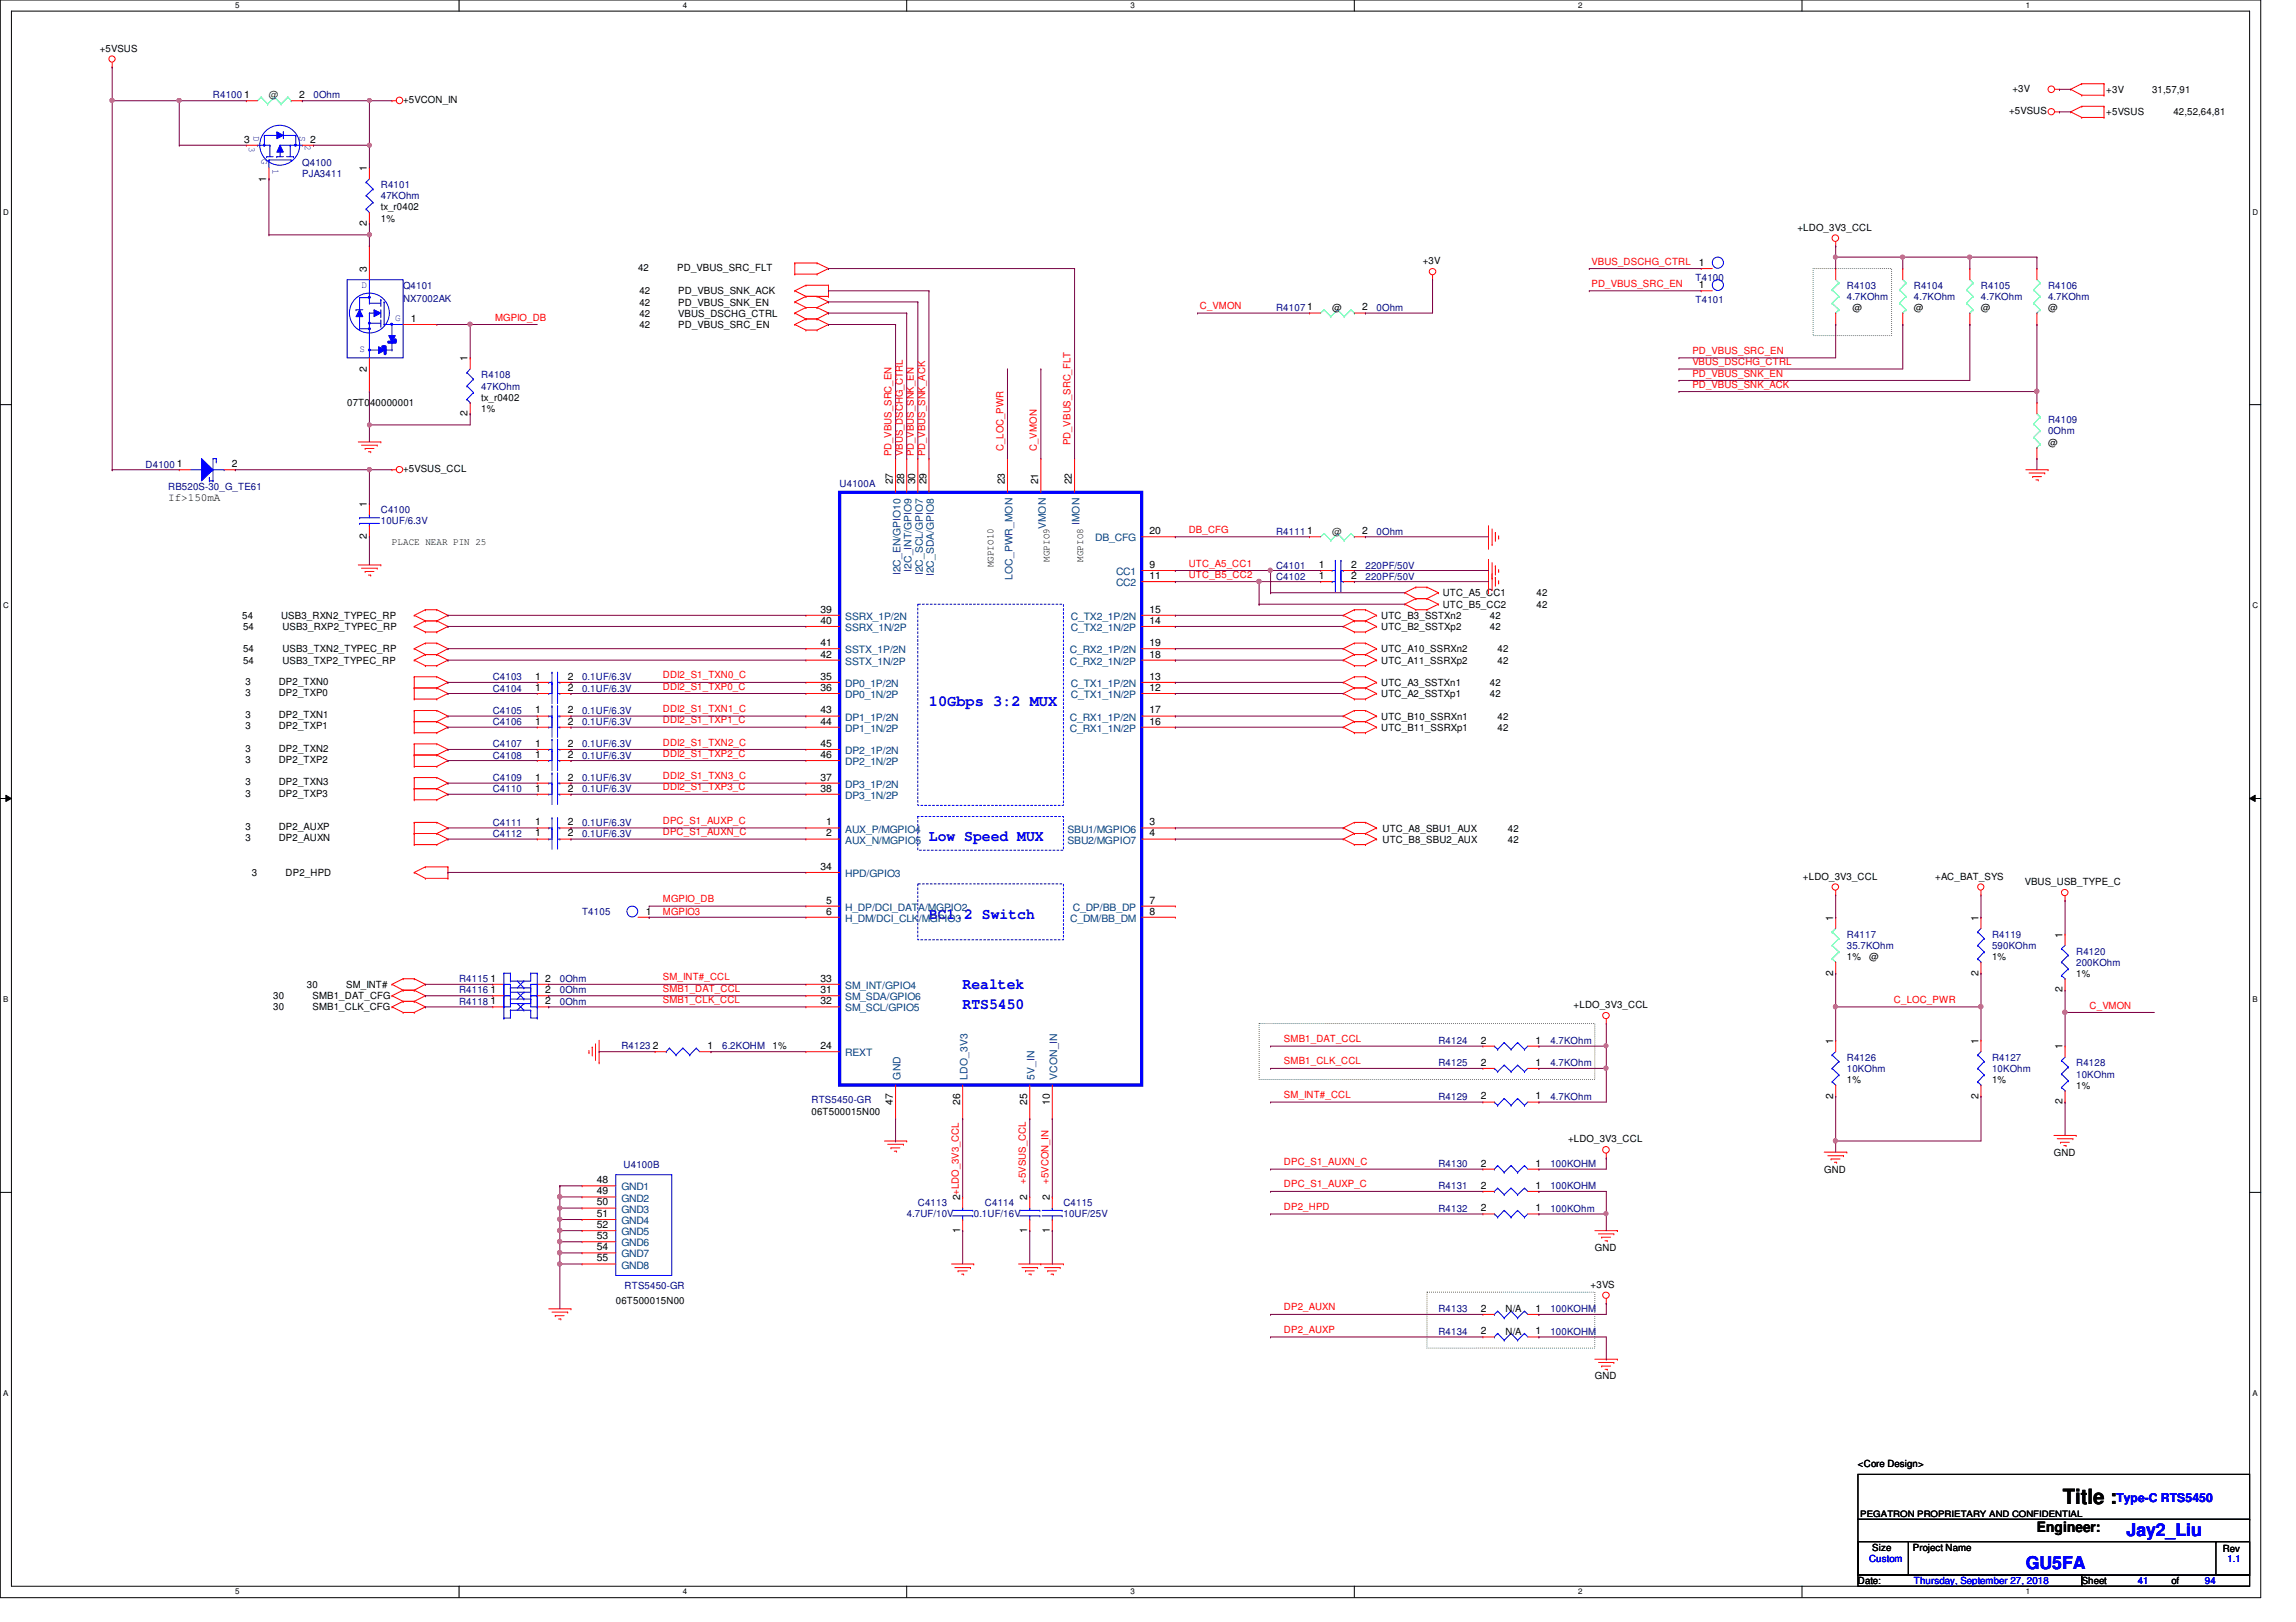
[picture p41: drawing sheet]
<svg xmlns="http://www.w3.org/2000/svg" width="297mm" height="210mm" viewBox="0 0 297 210" stroke-linecap="round" stroke-linejoin="round" font-family="sans-serif">
<defs><g id="words">
<text font-size="2.7" x="266.9" y="194.6">Title :</text>
<g font-size="2.3" fill="#00f">
<text x="262.1" y="203.1">GU5FA</text>
<text x="275.1" y="198.7">Jay2_Liu</text>
</g>
<g font-size="2" fill="#00f">
<text x="120.2" y="91.4">10Gbps 3:2 MUX</text>
<text x="120.2" y="108.8">Low Speed MUX</text>
<text x="120.2" y="118.9">BC1.2 Switch</text>
<text x="124.5" y="130.5">RTS5450</text>
<text x="124.5" y="128">Realtek</text>
</g>
<text font-size="1.9" x="263.5" y="198.3">Engineer:</text>
<text font-size="1.6" fill="#00f" x="273.8" y="194.3">Type-C RTS5450</text>
<text font-size="1.4" x="21.8" y="64.9">If&gt;150mA</text>
<g font-size="1.3">
<text x="12.9" y="6.7">+5VSUS</text>
<text x="260.3" y="11.9">+3V</text>
<text x="31.6" y="12.7">1</text>
<text x="38.7" y="12.7">2</text>
<text x="52.2" y="13.3">+5VCON_IN</text>
<text x="259.9" y="14.8">+5VSUS</text>
<text x="272.5" y="12">+3V</text>
<text x="272.5" y="14.9">+5VSUS</text>
<text x="278.4" y="12">31,57,91</text>
<text x="281.2" y="14.9">42,52,64,81</text>
<text x="31.6" y="18.5">3</text>
<text x="34.5" y="23.5" transform="rotate(-90 34.5 23.5)">1</text>
<text x="40.1" y="18.5">2</text>
<text x="47.5" y="22.1" transform="rotate(-90 47.5 22.1)">1</text>
<text x="47.5" y="29.3" transform="rotate(-90 47.5 29.3)">2</text>
<text x="49.3" y="27.2">tx_r0402</text>
<text x="49.3" y="28.7">1%</text>
<text x="232.5" y="29.8">+LDO_3V3_CCL</text>
<text x="47.5" y="35.2" transform="rotate(-90 47.5 35.2)">3</text>
<text x="82.5" y="35.1">42</text>
<text x="87.6" y="35.1">PD_VBUS_SRC_FLT</text>
<text x="184.1" y="34.2">+3V</text>
<text x="219.8" y="34.4">1</text>
<text x="53.2" y="41.7">1</text>
<text x="82.7" y="38.1">42</text>
<text x="82.7" y="41">42</text>
<text x="82.7" y="39.5">42</text>
<text x="87.8" y="38.1">PD_VBUS_SNK_ACK</text>
<text x="87.8" y="41">VBUS_DSCHG_CTRL</text>
<text x="87.8" y="39.5">PD_VBUS_SNK_EN</text>
<text x="169.1" y="40.2">1</text>
<text x="172.3" y="40.3">@</text>
<text x="176.2" y="40.2">2</text>
<text x="219.8" y="37.3">1</text>
<text x="239.6" y="40.3">@</text>
<text x="247.6" y="40.3">@</text>
<text x="256.3" y="40.3">@</text>
<text x="265" y="40.3">@</text>
<text x="60.5" y="46.7" transform="rotate(-90 60.5 46.7)">1</text>
<text x="82.7" y="42.5">42</text>
<text x="87.8" y="42.5">PD_VBUS_SRC_EN</text>
<text x="44.9" y="52.6">07T040000001</text>
<text x="47.5" y="48.1" transform="rotate(-90 47.5 48.1)">2</text>
<text x="60.5" y="53.9" transform="rotate(-90 60.5 53.9)">2</text>
<text x="62.3" y="51.9">tx_r0402</text>
<text x="62.3" y="53.3">1%</text>
<text x="265" y="57.7">@</text>
<text x="22.9" y="60.5">1</text>
<text x="30" y="60.5">2</text>
<text x="47.5" y="65.6" transform="rotate(-90 47.5 65.6)">1</text>
<text x="52.2" y="61.1">+5VSUS_CCL</text>
<text x="115.5" y="62.7" transform="rotate(-90 115.5 62.7)">27</text>
<text x="117" y="62.7" transform="rotate(-90 117 62.7)">28</text>
<text x="118.4" y="62.7" transform="rotate(-90 118.4 62.7)">30</text>
<text x="119.8" y="62.7" transform="rotate(-90 119.8 62.7)">29</text>
<text x="130" y="62.7" transform="rotate(-90 130 62.7)">23</text>
<text x="134.3" y="62.7" transform="rotate(-90 134.3 62.7)">21</text>
<text x="138.7" y="62.7" transform="rotate(-90 138.7 62.7)">22</text>
<text x="47.5" y="69.8" transform="rotate(-90 47.5 69.8)">2</text>
<text x="50.7" y="70.5">PLACE NEAR PIN 25</text>
<text x="148.7" y="69.1">20</text>
<text x="169.1" y="69.1">1</text>
<text x="176.2" y="69.1">2</text>
<text x="128.5" y="73.4" transform="rotate(-90 128.5 73.4)">MGPIO10</text>
<text x="135.8" y="72.7" transform="rotate(-90 135.8 72.7)">MGPIO9</text>
<text x="140.1" y="72.7" transform="rotate(-90 140.1 72.7)">MGPIO8</text>
<text x="148.7" y="74.9">11</text>
<text x="148.7" y="73.5">9</text>
<text x="170.6" y="74.9">1</text>
<text x="170.6" y="73.5">1</text>
<text x="174.8" y="74.9">2</text>
<text x="174.8" y="73.5">2</text>
<text x="186.6" y="77.2">UTC_A5_CC1</text>
<text x="198.8" y="77.2">42</text>
<text x="31.3" y="80.1">54</text>
<text x="31.5" y="81.5">54</text>
<text x="36.4" y="80.1">USB3_RXN2_TYPEC_RP</text>
<text x="36.5" y="81.5">USB3_RXP2_TYPEC_RP</text>
<text x="106.2" y="79.3">39</text>
<text x="106.2" y="80.7">40</text>
<text x="106.2" y="83.6">41</text>
<text x="148.7" y="83.6">19</text>
<text x="148.7" y="79.3">15</text>
<text x="148.7" y="80.7">14</text>
<text x="178.7" y="80.1">UTC_B3_SSTXn2</text>
<text x="178.7" y="81.5">UTC_B2_SSTXp2</text>
<text x="186.6" y="78.7">UTC_B5_CC2</text>
<text x="192.7" y="80.1">42</text>
<text x="192.7" y="81.5">42</text>
<text x="198.8" y="78.7">42</text>
<text x="31.5" y="84.4">54</text>
<text x="31.5" y="85.9">54</text>
<text x="31.7" y="88.6">3</text>
<text x="36.1" y="88.6">DP2_TXN0</text>
<text x="36.5" y="84.4">USB3_TXN2_TYPEC_RP</text>
<text x="36.5" y="85.9">USB3_TXP2_TYPEC_RP</text>
<text x="69.3" y="89.4">1</text>
<text x="69.3" y="88">1</text>
<text x="73.4" y="89.4">2</text>
<text x="73.4" y="88">2</text>
<text x="106.2" y="85.1">42</text>
<text x="106.2" y="88">35</text>
<text x="106.2" y="89.4">36</text>
<text x="148.7" y="88">13</text>
<text x="148.7" y="89.4">12</text>
<text x="148.7" y="85.1">18</text>
<text x="178.7" y="85.9">UTC_A11_SSRXp2</text>
<text x="178.7" y="84.4">UTC_A10_SSRXn2</text>
<text x="178.7" y="88.8">UTC_A3_SSTXn1</text>
<text x="192.7" y="88.8">42</text>
<text x="193.8" y="85.9">42</text>
<text x="193.8" y="84.4">42</text>
<text x="31.7" y="90.1">3</text>
<text x="31.7" y="93">3</text>
<text x="31.7" y="94.4">3</text>
<text x="36.1" y="90.1">DP2_TXP0</text>
<text x="36.1" y="93">DP2_TXN1</text>
<text x="36.1" y="94.4">DP2_TXP1</text>
<text x="69.3" y="93.8">1</text>
<text x="69.3" y="92.3">1</text>
<text x="73.4" y="93.8">2</text>
<text x="73.4" y="92.3">2</text>
<text x="106.2" y="92.3">43</text>
<text x="106.2" y="93.8">44</text>
<text x="148.7" y="93.8">16</text>
<text x="148.7" y="92.3">17</text>
<text x="178.7" y="90.2">UTC_A2_SSTXp1</text>
<text x="178.7" y="93.1">UTC_B10_SSRXn1</text>
<text x="178.7" y="94.6">UTC_B11_SSRXp1</text>
<text x="192.7" y="90.2">42</text>
<text x="193.8" y="93.1">42</text>
<text x="193.8" y="94.6">42</text>
<text x="31.7" y="97.3">3</text>
<text x="31.7" y="98.8">3</text>
<text x="31.7" y="101.6">3</text>
<text x="36.1" y="97.3">DP2_TXN2</text>
<text x="36.1" y="98.8">DP2_TXP2</text>
<text x="36.1" y="101.6">DP2_TXN3</text>
<text x="69.3" y="98.1">1</text>
<text x="69.3" y="101">1</text>
<text x="69.3" y="96.6">1</text>
<text x="73.4" y="98.1">2</text>
<text x="73.4" y="101">2</text>
<text x="73.4" y="96.6">2</text>
<text x="106.2" y="96.6">45</text>
<text x="106.2" y="98.1">46</text>
<text x="106.2" y="101">37</text>
<text x="31.7" y="103.1">3</text>
<text x="31.7" y="107.4">3</text>
<text x="36.1" y="103.1">DP2_TXP3</text>
<text x="36.1" y="107.4">DP2_AUXP</text>
<text x="69.3" y="106.8">1</text>
<text x="69.3" y="102.4">1</text>
<text x="73.4" y="106.8">2</text>
<text x="73.4" y="102.4">2</text>
<text x="106.2" y="102.4">38</text>
<text x="106.9" y="106.8">1</text>
<text x="148.7" y="106.8">3</text>
<text x="178.9" y="107.6">UTC_A8_SBU1_AUX</text>
<text x="195.1" y="107.6">42</text>
<text x="31.7" y="108.9">3</text>
<text x="32.6" y="113.4">3</text>
<text x="36.1" y="108.9">DP2_AUXN</text>
<text x="37" y="113.4">DP2_HPD</text>
<text x="69.3" y="108.2">1</text>
<text x="73.4" y="108.2">2</text>
<text x="106.2" y="112.6">34</text>
<text x="106.9" y="108.2">2</text>
<text x="148.7" y="108.2">4</text>
<text x="178.9" y="109.1">UTC_B8_SBU2_AUX</text>
<text x="195.1" y="109.1">42</text>
<text x="233.3" y="113.8">+LDO_3V3_CCL</text>
<text x="250.4" y="113.8">+AC_BAT_SYS</text>
<text x="83.6" y="118.4">1</text>
<text x="106.9" y="116.9">5</text>
<text x="106.9" y="118.4">6</text>
<text x="148.7" y="116.9">7</text>
<text x="148.7" y="118.4">8</text>
<text x="237.1" y="119.1" transform="rotate(-90 237.1 119.1)">1</text>
<text x="255.9" y="119.1" transform="rotate(-90 255.9 119.1)">1</text>
<text x="262" y="114.6">VBUS_USB_TYPE_C</text>
<text x="238.9" y="124.2">1%</text>
<text x="241.8" y="124.2">@</text>
<text x="257.7" y="124.2">1%</text>
<text x="266.8" y="121.3" transform="rotate(-90 266.8 121.3)">1</text>
<text x="35.3" y="129.3">30</text>
<text x="35.3" y="130.8">30</text>
<text x="39.7" y="127.8">30</text>
<text x="40.4" y="129.3">SMB1_DAT_CFG</text>
<text x="40.4" y="130.8">SMB1_CLK_CFG</text>
<text x="44.8" y="127.8">SM_INT#</text>
<text x="63.5" y="130">1</text>
<text x="63.5" y="127">1</text>
<text x="63.5" y="128.5">1</text>
<text x="70.5" y="130">2</text>
<text x="70.5" y="127">2</text>
<text x="70.5" y="128.5">2</text>
<text x="106.2" y="127">33</text>
<text x="106.2" y="128.5">31</text>
<text x="106.2" y="130">32</text>
<text x="203.6" y="130.5">+LDO_3V3_CCL</text>
<text x="237.1" y="126.3" transform="rotate(-90 237.1 126.3)">2</text>
<text x="255.9" y="126.3" transform="rotate(-90 255.9 126.3)">2</text>
<text x="266.8" y="128.4" transform="rotate(-90 266.8 128.4)">2</text>
<text x="268.6" y="126.4">1%</text>
<text x="84.5" y="135.8">2</text>
<text x="91.5" y="135.8">1</text>
<text x="99.9" y="135.8">1%</text>
<text x="106.2" y="135.8">24</text>
<text x="191.6" y="137.9">2</text>
<text x="191.6" y="135">2</text>
<text x="198.7" y="137.9">1</text>
<text x="198.7" y="135">1</text>
<text x="237.1" y="135.1" transform="rotate(-90 237.1 135.1)">1</text>
<text x="255.9" y="135.1" transform="rotate(-90 255.9 135.1)">1</text>
<text x="266.8" y="135.8" transform="rotate(-90 266.8 135.8)">1</text>
<text x="115.5" y="143" transform="rotate(-90 115.5 143)">47</text>
<text x="124.2" y="143" transform="rotate(-90 124.2 143)">26</text>
<text x="132.9" y="143" transform="rotate(-90 132.9 143)">25</text>
<text x="135.8" y="143" transform="rotate(-90 135.8 143)">10</text>
<text x="191.6" y="142.3">2</text>
<text x="198.7" y="142.3">1</text>
<text x="237.1" y="142.2" transform="rotate(-90 237.1 142.2)">2</text>
<text x="238.9" y="140.2">1%</text>
<text x="255.9" y="142.2" transform="rotate(-90 255.9 142.2)">2</text>
<text x="257.7" y="140.2">1%</text>
<text x="266.8" y="142.9" transform="rotate(-90 266.8 142.9)">2</text>
<text x="268.6" y="140.9">1%</text>
<text x="105" y="144.2">06T500015N00</text>
<text x="202.9" y="147.8">+LDO_3V3_CCL</text>
<text x="265.7" y="149.6">GND</text>
<text x="77.2" y="153.1">48</text>
<text x="77.2" y="154.6">49</text>
<text x="77.2" y="156">50</text>
<text x="124.2" y="155.3" transform="rotate(-90 124.2 155.3)">2+LDO_3V3_CCL</text>
<text x="132.9" y="155.3" transform="rotate(-90 132.9 155.3)">2</text>
<text x="135.8" y="155.3" transform="rotate(-90 135.8 155.3)">2</text>
<text x="191.6" y="153.8">2</text>
<text x="191.6" y="151">2</text>
<text x="198.7" y="153.8">1</text>
<text x="198.7" y="151">1</text>
<text x="236" y="151.8">GND</text>
<text x="77.2" y="157.5">51</text>
<text x="77.2" y="158.9">52</text>
<text x="77.2" y="160.4">53</text>
<text x="77.2" y="161.8">54</text>
<text x="124.2" y="159.6" transform="rotate(-90 124.2 159.6)">1</text>
<text x="132.9" y="159.6" transform="rotate(-90 132.9 159.6)">1</text>
<text x="135.8" y="159.6" transform="rotate(-90 135.8 159.6)">1</text>
<text x="191.6" y="156.8">2</text>
<text x="198.7" y="156.8">1</text>
<text x="206.3" y="161.9">GND</text>
<text x="77.2" y="163.2">55</text>
<text x="205.8" y="166.7">+3VS</text>
<text x="79.7" y="168.7">06T500015N00</text>
<text x="191.6" y="172.7">2</text>
<text x="191.6" y="169.8">2</text>
<text x="194.8" y="172.8">N/A</text>
<text x="194.8" y="169.8">N/A</text>
<text x="198.7" y="172.7">1</text>
<text x="198.7" y="169.8">1</text>
<text x="206.3" y="178.5">GND</text>
<text x="240.4" y="189.8">&lt;Core Design&gt;</text>
<text x="242.2" y="200.7">Size</text>
<text x="247.5" y="200.7">Project Name</text>
<text x="287.6" y="200.8">Rev</text>
<text x="240.4" y="205">Date:</text>
<text x="269.3" y="205">Sheet</text>
<text x="280.9" y="205">of</text>
</g>
<g font-size="1.3" fill="#000080">
<text x="27.6" y="12.7">R4100</text>
<text x="40.6" y="12.7">0Ohm</text>
<text x="39.1" y="21.5">Q4100</text>
<text x="39.1" y="22.9">PJA3411</text>
<text x="49.3" y="24.3">R4101</text>
<text x="49.3" y="25.8">47KOhm</text>
<text x="52.2" y="37.4">Q4101</text>
<text x="52.2" y="39.1">NX7002AK</text>
<text x="165.1" y="40.3">R4107</text>
<text x="178.1" y="40.3">0Ohm</text>
<text x="219.4" y="36.4">T4100</text>
<text x="219.4" y="39.2">T4101</text>
<text x="238.9" y="37.4">R4103</text>
<text x="238.9" y="38.8">4.7KOhm</text>
<text x="247.6" y="37.4">R4104</text>
<text x="247.6" y="38.8">4.7KOhm</text>
<text x="256.3" y="37.4">R4105</text>
<text x="256.3" y="38.8">4.7KOhm</text>
<text x="265" y="37.4">R4106</text>
<text x="265" y="38.8">4.7KOhm</text>
<text x="62.3" y="48.9">R4108</text>
<text x="62.3" y="50.4">47KOhm</text>
<text x="265" y="54.7">R4109</text>
<text x="265" y="56.2">0Ohm</text>
<text x="18.8" y="60.5">D4100</text>
<text x="21.8" y="63.4">RB520S-30_G_TE61</text>
<text x="108.6" y="63">U4100A</text>
<text x="49.3" y="66.3">C4100</text>
<text x="49.3" y="67.8">10UF/6.3V</text>
<text x="165.1" y="69.2">R4111</text>
<text x="178.1" y="69.2">0Ohm</text>
<text x="165.1" y="75">C4102</text>
<text x="165.1" y="73.6">C4101</text>
<text x="176.7" y="75">220PF/50V</text>
<text x="176.7" y="73.6">220PF/50V</text>
<text x="63.8" y="89.5">C4104</text>
<text x="63.8" y="88.1">C4103</text>
<text x="75.3" y="89.5">0.1UF/6.3V</text>
<text x="75.3" y="88.1">0.1UF/6.3V</text>
<text x="63.8" y="93.9">C4106</text>
<text x="63.8" y="92.4">C4105</text>
<text x="75.3" y="93.9">0.1UF/6.3V</text>
<text x="75.3" y="92.4">0.1UF/6.3V</text>
<text x="63.8" y="98.2">C4108</text>
<text x="63.8" y="101.1">C4109</text>
<text x="63.8" y="96.7">C4107</text>
<text x="75.3" y="98.2">0.1UF/6.3V</text>
<text x="75.3" y="101.1">0.1UF/6.3V</text>
<text x="75.3" y="96.7">0.1UF/6.3V</text>
<text x="63.8" y="106.8">C4111</text>
<text x="63.8" y="102.5">C4110</text>
<text x="75.3" y="106.8">0.1UF/6.3V</text>
<text x="75.3" y="102.5">0.1UF/6.3V</text>
<text x="63.8" y="108.3">C4112</text>
<text x="75.3" y="108.3">0.1UF/6.3V</text>
<text x="75.3" y="118.4">T4105</text>
<text x="238.9" y="121.3">R4117</text>
<text x="238.9" y="122.8">35.7KOhm</text>
<text x="257.7" y="121.3">R4119</text>
<text x="257.7" y="122.8">590KOhm</text>
<text x="268.6" y="123.5">R4120</text>
<text x="268.6" y="125">200KOhm</text>
<text x="59.4" y="130">R4118</text>
<text x="59.4" y="127.1">R4115</text>
<text x="59.4" y="128.6">R4116</text>
<text x="72.4" y="130">0Ohm</text>
<text x="72.4" y="127.1">0Ohm</text>
<text x="72.4" y="128.6">0Ohm</text>
<text x="80.4" y="135.8">R4123</text>
<text x="93.4" y="135.8">6.2KOHM</text>
<text x="186.1" y="135.1">R4124</text>
<text x="200.6" y="135.1">4.7KOhm</text>
<text x="238.9" y="137.3">R4126</text>
<text x="257.7" y="137.3">R4127</text>
<text x="105" y="142.8">RTS5450-GR</text>
<text x="186.1" y="138">R4125</text>
<text x="186.1" y="142.3">R4129</text>
<text x="200.6" y="138">4.7KOhm</text>
<text x="200.6" y="142.3">4.7KOhm</text>
<text x="238.9" y="138.7">10KOhm</text>
<text x="257.7" y="138.7">10KOhm</text>
<text x="268.6" y="138">R4128</text>
<text x="268.6" y="139.4">10KOhm</text>
<text x="80.7" y="151.2">U4100B</text>
<text x="186.1" y="153.9">R4131</text>
<text x="186.1" y="151">R4130</text>
<text x="200.6" y="153.9">100KOHM</text>
<text x="200.6" y="151">100KOHM</text>
<text x="117.3" y="157.5">4.7UF/10V</text>
<text x="118.7" y="156.1">C4113</text>
<text x="126" y="157.5">0.1UF/16V</text>
<text x="127.4" y="156.1">C4114</text>
<text x="137.6" y="156.1">C4115</text>
<text x="137.6" y="157.5">10UF/25V</text>
<text x="186.1" y="156.8">R4132</text>
<text x="200.6" y="156.8">100KOhm</text>
<text x="80.8" y="166.8">RTS5450-GR</text>
<text x="186.1" y="172.8">R4134</text>
<text x="186.1" y="169.8">R4133</text>
<text x="200.6" y="172.8">100KOHM</text>
<text x="200.6" y="169.8">100KOHM</text>
</g>
<g font-size="1.3" fill="#00f">
<text x="32.8" y="17.7" transform="rotate(90 32.8 17.7)">D</text>
<text x="38.7" y="17.7" transform="rotate(90 38.7 17.7)">S</text>
<text x="32.2" y="19" transform="rotate(90 32.2 19)">3</text>
<text x="33.8" y="20.5" transform="rotate(90 33.8 20.5)">G</text>
<text x="35.3" y="21.8" transform="rotate(90 35.3 21.8)">1</text>
<text x="39.5" y="18.8" transform="rotate(90 39.5 18.8)">2</text>
<text x="46.8" y="37.3">D</text>
<text x="51.1" y="41.6">G</text>
<text x="46.5" y="45.5">S</text>
<text x="241.8" y="202.1">Custom</text>
<text x="288.2" y="202.1">1.1</text>
<text x="247.6" y="205">Thursday, September 27, 2018</text>
<text x="276.6" y="205">41</text>
<text x="285.2" y="205">94</text>
</g>
<g font-size="1.3" fill="#008000">
<text x="34.8" y="12.7">@</text>
<text x="172.3" y="69.2">@</text>
</g>
<g font-size="1.3" fill="#f00">
<text x="205.9" y="34.2">VBUS_DSCHG_CTRL</text>
<text x="64" y="41.5">MGPIO_DB</text>
<text x="155.2" y="40">C_VMON</text>
<text x="205.9" y="37.1">PD_VBUS_SRC_EN</text>
<text x="218.9" y="47.2">VBUS_DSCHG_CTRL</text>
<text x="218.9" y="45.8">PD_VBUS_SRC_EN</text>
<text x="218.9" y="48.7">PD_VBUS_SNK_EN</text>
<text x="218.9" y="50.2">PD_VBUS_SNK_ACK</text>
<text x="115.4" y="59.1" transform="rotate(-90 115.4 59.1)">PD_VBUS_SRC_EN</text>
<text x="116.8" y="59.1" transform="rotate(-90 116.8 59.1)">VBUS_DSCHG_CTRL</text>
<text x="118.2" y="59.1" transform="rotate(-90 118.2 59.1)">PD_VBUS_SNK_EN</text>
<text x="119.7" y="59.1" transform="rotate(-90 119.7 59.1)">PD_VBUS_SNK_ACK</text>
<text x="129.8" y="58.3" transform="rotate(-90 129.8 58.3)">C_LOC_PWR</text>
<text x="134.2" y="58.3" transform="rotate(-90 134.2 58.3)">C_VMON</text>
<text x="138.5" y="57.6" transform="rotate(-90 138.5 57.6)">PD_VBUS_SRC_FLT</text>
<text x="153.8" y="69">DB_CFG</text>
<text x="153.8" y="73.3">UTC_A5_CC1</text>
<text x="153.8" y="74.8">UTC_B5_CC2</text>
<text x="85.8" y="87.8">DDI2_S1_TXN0_C</text>
<text x="85.8" y="89.2">DDI2_S1_TXP0_C</text>
<text x="85.8" y="93.6">DDI2_S1_TXP1_C</text>
<text x="85.8" y="92.2">DDI2_S1_TXN1_C</text>
<text x="85.8" y="96.5">DDI2_S1_TXN2_C</text>
<text x="85.8" y="97.9">DDI2_S1_TXP2_C</text>
<text x="85.8" y="100.8">DDI2_S1_TXN3_C</text>
<text x="85.8" y="102.3">DDI2_S1_TXP3_C</text>
<text x="85.8" y="106.6">DPC_S1_AUXP_C</text>
<text x="85.8" y="108.1">DPC_S1_AUXN_C</text>
<text x="85.8" y="116.8">MGPIO_DB</text>
<text x="85.8" y="118.4">MGPIO3</text>
<text x="85.8" y="128.4">SMB1_DAT_CCL</text>
<text x="85.8" y="129.8">SMB1_CLK_CCL</text>
<text x="85.8" y="126.9">SM_INT#_CCL</text>
<text x="245" y="129.8">C_LOC_PWR</text>
<text x="270.3" y="130.5">C_VMON</text>
<text x="166.1" y="134.9">SMB1_DAT_CCL</text>
<text x="166.1" y="137.8">SMB1_CLK_CCL</text>
<text x="166.1" y="142.1">SM_INT#_CCL</text>
<text x="132.7" y="153.2" transform="rotate(-90 132.7 153.2)">+5VSUS_CCL</text>
<text x="135.6" y="153.2" transform="rotate(-90 135.6 153.2)">+5VCON_IN</text>
<text x="166.1" y="150.8">DPC_S1_AUXN_C</text>
<text x="166.1" y="153.7">DPC_S1_AUXP_C</text>
<text x="166.1" y="156.6">DP2_HPD</text>
<text x="166.1" y="169.6">DP2_AUXN</text>
<text x="166.1" y="172.5">DP2_AUXP</text>
</g>
<g font-size="1.3" fill="#004080">
<text x="135.3" y="68.5" transform="rotate(-90 135.3 68.5)">VMON</text>
<text x="139.7" y="67.9" transform="rotate(-90 139.7 67.9)">IMON</text>
<text x="141.7" y="70.1">DB_CFG</text>
<text x="116.5" y="74.5" transform="rotate(-90 116.5 74.5)">I2C_EN/GPIO10</text>
<text x="117.9" y="74" transform="rotate(-90 117.9 74)">I2C_INT/GPIO9</text>
<text x="119.4" y="74.5" transform="rotate(-90 119.4 74.5)">I2C_SCL/GPIO7</text>
<text x="120.8" y="74.6" transform="rotate(-90 120.8 74.6)">I2C_SDA/GPIO8</text>
<text x="131" y="75" transform="rotate(-90 131 75)">LOC_PWR_MON</text>
<text x="144.4" y="75.9">CC2</text>
<text x="144.4" y="74.4">CC1</text>
<text x="109.3" y="80.2">SSRX_1P/2N</text>
<text x="109.3" y="81.7">SSRX_1N/2P</text>
<text x="138.6" y="80.2">C_TX2_1P/2N</text>
<text x="138.6" y="81.7">C_TX2_1N/2P</text>
<text x="109.3" y="84.5">SSTX_1P/2N</text>
<text x="109.3" y="86">SSTX_1N/2P</text>
<text x="109.3" y="88.9">DP0_1P/2N</text>
<text x="138.4" y="86">C_RX2_1N/2P</text>
<text x="138.4" y="84.5">C_RX2_1P/2N</text>
<text x="138.6" y="88.9">C_TX1_1P/2N</text>
<text x="109.3" y="90.3">DP0_1N/2P</text>
<text x="109.3" y="93.3">DP1_1P/2N</text>
<text x="109.3" y="94.7">DP1_1N/2P</text>
<text x="138.4" y="94.7">C_RX1_1N/2P</text>
<text x="138.4" y="93.3">C_RX1_1P/2N</text>
<text x="138.6" y="90.3">C_TX1_1N/2P</text>
<text x="109.3" y="97.6">DP2_1P/2N</text>
<text x="109.3" y="99">DP2_1N/2P</text>
<text x="109.3" y="101.9">DP3_1P/2N</text>
<text x="109.3" y="103.4">DP3_1N/2P</text>
<text x="109.3" y="107.7">AUX_P/MGPIO4</text>
<text x="138.1" y="107.7">SBU1/MGPIO6</text>
<text x="109.3" y="109.2">AUX_N/MGPIO5</text>
<text x="109.3" y="113.5">HPD/GPIO3</text>
<text x="138.1" y="109.2">SBU2/MGPIO7</text>
<text x="109.3" y="117.9">H_DP/DCI_DATA/MGPIO2</text>
<text x="109.3" y="119.3">H_DM/DCI_CLK/MGPIO3</text>
<text x="138.5" y="119.3">C_DM/BB_DM</text>
<text x="138.8" y="117.9">C_DP/BB_DP</text>
<text x="109.3" y="128">SM_INT/GPIO4</text>
<text x="109.3" y="129.5">SM_SDA/GPIO6</text>
<text x="109.3" y="130.9">SM_SCL/GPIO5</text>
<text x="109.3" y="136.7">REXT</text>
<text x="116.5" y="139.7" transform="rotate(-90 116.5 139.7)">GND</text>
<text x="125.2" y="139.7" transform="rotate(-90 125.2 139.7)">LDO_3V3</text>
<text x="133.9" y="139.7" transform="rotate(-90 133.9 139.7)">5V_IN</text>
<text x="136.8" y="139.7" transform="rotate(-90 136.8 139.7)">VCON_IN</text>
<text x="80.4" y="154.1">GND1</text>
<text x="80.4" y="155.5">GND2</text>
<text x="80.4" y="156.9">GND3</text>
<text x="80.4" y="158.4">GND4</text>
<text x="80.4" y="159.9">GND5</text>
<text x="80.4" y="161.3">GND6</text>
<text x="80.4" y="162.7">GND7</text>
<text x="80.4" y="164.2">GND8</text>
</g>
<text font-size="1.1" x="240.7" y="196.3">PEGATRON PROPRIETARY AND CONFIDENTIAL</text>
<g font-size="1">
<text x="30.4" y="1.1">5</text>
<text x="88.3" y="1.1">4</text>
<text x="146.3" y="1.1">3</text>
<text x="204.2" y="1.1">2</text>
<text x="262.1" y="1.1">1</text>
<text x=".4" y="27.8">D</text>
<text x="291.4" y="27.8">D</text>
<text x=".4" y="78.7">C</text>
<text x="291.4" y="78.7">C</text>
<text x=".4" y="129.7">B</text>
<text x="291.4" y="129.7">B</text>
<text x=".4" y="180.6">A</text>
<text x="291.4" y="180.6">A</text>
<text x="30.4" y="206.3">5</text>
<text x="88.3" y="206.3">4</text>
<text x="146.3" y="206.3">3</text>
<text x="204.2" y="206.3">2</text>
<text x="262.1" y="206.3">1</text>
</g>
</g></defs>
<path d="M0 0h292.5v206.8h-292.5zM1.5 1.4h289.5v203.9h-289.5z" fill="none" stroke="#000" stroke-width=".13"/>
<g fill="#fff">
<path d="M30.4 .2h.6v1.1h-.6z"/>
<path d="M30.4 205.4h.6v1.2h-.6z"/>
</g>
<path d="M59.4 0v1.4M59.4 205.3v1.4" fill="none" stroke="#000" stroke-width=".13"/>
<g fill="#fff">
<path d="M88.3 .2h.6v1.1h-.6z"/>
<path d="M88.3 205.4h.6v1.2h-.6z"/>
</g>
<path d="M117.3 0v1.4M117.3 205.3v1.4" fill="none" stroke="#000" stroke-width=".13"/>
<g fill="#fff">
<path d="M146.3 .2h.5v1.1h-.5z"/>
<path d="M146.3 205.4h.5v1.2h-.5z"/>
</g>
<path d="M175.2 0v1.4M175.2 205.3v1.4" fill="none" stroke="#000" stroke-width=".13"/>
<g fill="#fff">
<path d="M204.2 .2h.5v1.1h-.5z"/>
<path d="M204.2 205.4h.5v1.2h-.5z"/>
</g>
<path d="M233.1 0v1.4M233.1 205.3v1.4" fill="none" stroke="#000" stroke-width=".13"/>
<g fill="#fff">
<path d="M262.1 .2h.5v1.1h-.5z"/>
<path d="M262.1 205.4h.5v1.2h-.5z"/>
<path d="M.4 26.9h.7v1.1h-.7z"/>
<path d="M291.4 26.9h.7v1.1h-.7z"/>
<path d="M.4 77.8h.7v1.2h-.7z"/>
<path d="M291.4 77.8h.7v1.2h-.7z"/>
</g>
<path d="M0 52.4h1.5M291 52.4h1.5" fill="none" stroke="#000" stroke-width=".13"/>
<g fill="#fff">
<path d="M.4 128.8h.7v1.1h-.7z"/>
<path d="M291.4 128.8h.7v1.1h-.7z"/>
</g>
<path d="M0 103.3h1.5M.8 102.9l.7 .4-.7 .4zM291 103.3l.8-.4v.8zM291 103.3h1.5" fill="none" stroke="#000" stroke-width=".13"/>
<path d="M.8 102.9l.7 .4-.7 .4zM291 103.3l.8-.4v.8z" fill="#000"/>
<g fill="#fff">
<path d="M.4 179.7h.7v1.2h-.7z"/>
<path d="M291.4 179.7h.7v1.2h-.7z"/>
</g>
<path d="M0 154.3h1.5M291 154.3h1.5M240.4 190.8h50.6v13h-50.6zM240.4 199.5h6.5v4.3h-6.5zM240.4 196.6h50.6M247 199.5h39.7M286.7 199.5h4.3v4.3h-4.3zM286.7 199.5h.1M291 196.6h.1M240.4 203.8h28.9v1.5h-28.9zM269.3 203.8h21.7v1.5h-21.7z" fill="none" stroke="#000" stroke-width=".13"/>
<path d="M234.6 34.8h10.1v8.6h-10.1zM162.9 132.5h43.4v7.2h-43.4zM184.6 167.2h21.7v7.3h-21.7z" fill="none" stroke="#008000" stroke-width=".13" stroke-dasharray="0 .3"/>
<g fill="none" stroke="#f00" stroke-width=".13">
<path d="M14.5 8.7h.1M14.5 8.1v.6M50.7 13h.1M50.7 13h.6M265.8 11.6h.6M265.8 14.5h.6M266.4 11.6h.1M266.4 14.5h.1M267.9 11.6h.1M267.9 14.5h.1M267.9 11.6l1.4 .7M267.9 14.5l1.4 .7"/>
<path d="M269.3 10.8h.1M269.3 12.3h.1M269.3 13.8h.1M269.3 15.2h.1M269.3 10.8l-1.4 .8M269.3 10.8h2.9M269.3 12.3h2.9M269.3 13.8l-1.4 .7M269.3 13.8h2.9M269.3 15.2h2.9M272.2 10.8h.1M272.2 12.3h.1"/>
<path d="M272.2 13.8h.1M272.2 15.2h.1M272.2 10.8v1.5M272.2 13.8v1.4M102.8 35.5h.1M102.8 34h.1M102.8 37.6h.1M102.8 39.1h.1M102.8 35.5h2.9M102.8 34v1.5M102.8 34h2.9M102.8 37.6l1.5 .8"/>
<path d="M102.8 39.1l1.5 .7M104.3 36.9h.1M104.3 38.4h.1M104.3 39.8h.1M104.3 36.9l-1.5 .7M104.3 36.9h2.9M104.3 38.4h2.9M104.3 39.8l-1.5 .7M104.3 39.8h1.4M104.3 38.4l-1.5 .7M105.7 35.5h.1M105.7 34h.1"/>
<path d="M105.7 39.8h.1M105.7 38.4h.1M105.7 34l1.5 .8M105.7 39.8l1.5 .7M105.7 38.4l1.5 .7M107.2 34.8h.1M107.2 36.9h.1M107.2 38.4h.1M107.2 39.1h.1M107.2 34.8l-1.5 .7M107.2 36.9v1.5M107.2 39.1l-1.5 .7"/>
<path d="M185.3 36.2h.1M185.3 35.6v.6M237.5 31.8h.1M237.5 31.3v.5M246.2 34.8h.1M246.2 34.8v1.4M46.4 57.2h2.9M46.8 57.6h2M47.2 58h.1M47.2 58h1.2M47.7 58.5h.3M48 58.5h.1"/>
<path d="M48.8 57.6h.1M49.3 57.2h.1M102.8 42h.1M102.8 40.5h.1M102.8 42l1.5 .7M102.8 40.5l1.5 .8M104.3 41.3h.1M104.3 42.7h.1M104.3 41.3l-1.5 .7M104.3 41.3h1.4M104.3 42.7h1.4M105.7 41.3h.1"/>
<path d="M105.7 42.7h.1M105.7 41.3l1.5 .7M107.2 42h.1M107.2 40.5h.1M107.2 42l-1.5 .7M107.2 40.5l-1.5 .8M246.2 42h.1M246.2 40.5v1.5M46.4 73.1h2.9M46.8 73.5h2M47.2 74h.1M47.2 74h1.2"/>
<path d="M47.7 74.4h.3M48 74.4h.1M48.8 73.5h.1M49.3 73.1h.1M50.7 60.8h.1M50.7 60.8h.6M53.6 79.6h.1M53.6 79.6l1.4 .7M55 78.9h.1M55 78.9h1.5M55 78.9l-1.4 .7M56.5 78.9h.1"/>
<path d="M56.5 78.9l1.5 .7M58 79.6h.1M58 79.6l-1.5 .7M173.8 79.6h.1M173.8 79.6l1.4 .7M175.2 78.9h.1M175.2 78.9h1.5M175.2 78.9l-1.4 .7M176.7 78.9h.1M176.7 78.9l1.4 .7M178.1 79.6h.1M178.1 79.6l-1.4 .7"/>
<path d="M181.7 78.2h.1M181.7 76.7h.1M181.7 78.2l1.5 .7M181.7 76.7l1.5 .8M183.2 77.5h.1M183.2 78.9h.1M183.2 76h.1M183.2 78.9h1.4M183.2 77.5h1.4M183.2 77.5l-1.5 .7M183.2 76h1.4M183.2 76l-1.5 .7"/>
<path d="M184.6 77.5h.1M184.6 78.9h.1M184.6 76h.1M184.6 77.5l1.5 .7M184.6 76l1.5 .7M186.1 78.2h.1M186.1 76.7h.1M186.1 78.2l-1.5 .7M186.1 76.7l-1.5 .8M192.6 75.3h.1M192.6 76.7h.1M192.6 71h.1"/>
<path d="M192.6 68v3M192.6 72.4v4.3M193 74.8h.1M193 76.3h.1M193 70.5h.1M193 68.5v2M193 72.8v3.5M193.5 73.2h.1M193.5 74.7h.1M193.5 68.9h.1M193.5 68.9v1.2M193.5 73.2v1.2"/>
<path d="M193.5 74.7v1.2M193.9 74h.1M193.9 75.4h.1M193.9 69.6h.1M193.9 69.3v.3M193.9 73.7v.3M193.9 75.1v.3M262.1 60.8h2.9M262.5 61.2h2M263 61.7h.1M263 61.7h1.1M263.4 62.1h.3"/>
<path d="M263.7 62.1h.1M264.5 61.2h.1M265 60.8h.1M53.6 87.6h.1M53.6 89h.1M53.6 90.5h.1M53.6 91.9h.1M53.6 93.4h.1M53.6 94.8h.1M53.6 96.3h.1M53.6 97.7h.1M53.6 99.2h.1"/>
<path d="M53.6 83.9h.1M53.6 85.4h.1M53.6 81.1h.1M53.6 89h2.9M53.6 87.6h2.9M53.6 87.6v2.9M53.6 91.9v2.9M53.6 96.3v2.9M53.6 90.5h2.9M53.6 93.4h2.9M53.6 91.9h2.9M53.6 94.8h2.9"/>
<path d="M53.6 97.7h2.9M53.6 96.3h2.9M53.6 99.2h2.9M53.6 83.9l1.4 .8M53.6 85.4l1.4 .7M53.6 81.1l1.4 .7M55 83.2h.1M55 84.7h.1M55 86.1h.1M55 80.3h.1M55 81.8h.1M55 80.3h1.5"/>
<path d="M55 81.8h1.5M55 84.7h1.5M55 86.1h1.5M55 83.2h1.5M55 83.2l-1.4 .7M55 84.7l-1.4 .7M55 80.3l-1.4 .8M56.5 89h.1M56.5 87.6h.1M56.5 90.5h.1M56.5 93.4h.1M56.5 91.9h.1"/>
<path d="M56.5 94.8h.1M56.5 97.7h.1M56.5 96.3h.1M56.5 99.2h.1M56.5 83.2h.1M56.5 84.7h.1M56.5 86.1h.1M56.5 80.3h.1M56.5 81.8h.1M56.5 87.6l1.5 .7M56.5 89l1.5 .7M56.5 91.9l1.5 .8"/>
<path d="M56.5 93.4l1.5 .7M56.5 96.3l1.5 .7M56.5 97.7l1.5 .7M56.5 83.2l1.5 .7M56.5 84.7l1.5 .7M56.5 80.3l1.5 .8M58 88.3h.1M58 89.7h.1M58 92.7h.1M58 94.1h.1M58 97h.1M58 98.4h.1"/>
<path d="M58 83.9h.1M58 85.4h.1M58 81.1h.1M58 88.3l-1.5 .7M58 89.7l-1.5 .8M58 92.7l-1.5 .7M58 94.1l-1.5 .7M58 97l-1.5 .7M58 98.4l-1.5 .8M58 83.9l-1.5 .8M58 85.4l-1.5 .7M58 81.1l-1.5 .7"/>
<path d="M69.5 94.1h.1M69.5 94.1h1.5M72.4 94.1h1.5M73.9 94.1h.1M173.8 81.1h.1M173.8 85.4h.1M173.8 83.9h.1M173.8 89.7h.1M173.8 88.3h.1M173.8 92.7h.1M173.8 94.1h.1M173.8 81.1l1.4 .7"/>
<path d="M173.8 85.4l1.4 .7M173.8 83.9l1.4 .8M173.8 89.7l1.4 .8M173.8 88.3l1.4 .7M173.8 92.7l1.4 .7M173.8 94.1l1.4 .7M175.2 80.3h.1M175.2 81.8h.1M175.2 84.7h.1M175.2 86.1h.1M175.2 83.2h.1M175.2 89h.1"/>
<path d="M175.2 90.5h.1M175.2 87.6h.1M175.2 91.9h.1M175.2 93.4h.1M175.2 94.8h.1M175.2 89h1.5M175.2 87.6h1.5M175.2 90.5h1.5M175.2 93.4h1.5M175.2 91.9h1.5M175.2 94.8h1.5M175.2 80.3h1.5"/>
<path d="M175.2 80.3l-1.4 .8M175.2 81.8h1.5M175.2 84.7h1.5M175.2 84.7l-1.4 .7M175.2 86.1h1.5M175.2 83.2h1.5M175.2 83.2l-1.4 .7M175.2 89l-1.4 .7M175.2 87.6l-1.4 .7M175.2 91.9l-1.4 .8M175.2 93.4l-1.4 .7M176.7 80.3h.1"/>
<path d="M176.7 81.8h.1M176.7 84.7h.1M176.7 86.1h.1M176.7 83.2h.1M176.7 89h.1M176.7 90.5h.1M176.7 87.6h.1M176.7 91.9h.1M176.7 93.4h.1M176.7 94.8h.1M176.7 80.3l1.4 .8M176.7 84.7l1.4 .7"/>
<path d="M176.7 83.2l1.4 .7M176.7 89l1.4 .7M176.7 87.6l1.4 .7M176.7 91.9l1.4 .8M176.7 93.4l1.4 .7M178.1 81.1h.1M178.1 85.4h.1M178.1 83.9h.1M178.1 89.7h.1M178.1 88.3h.1M178.1 92.7h.1M178.1 94.1h.1"/>
<path d="M178.1 81.1l-1.4 .7M178.1 85.4l-1.4 .7M178.1 83.9l-1.4 .8M178.1 89.7l-1.4 .8M178.1 88.3l-1.4 .7M178.1 92.7l-1.4 .7M178.1 94.1l-1.4 .7M53.6 112.9h.1M53.6 100.6h.1M53.6 102.1h.1M53.6 103.5h.1M53.6 106.4h.1"/>
<path d="M53.6 107.9h.1M53.6 109.3h.1M53.6 112.9l1.4 .8M53.6 100.6v2.9M53.6 106.4v2.9M53.6 102.1h2.9M53.6 100.6h2.9M53.6 103.5h2.9M53.6 107.9h2.9M53.6 106.4h2.9M53.6 109.3h2.9M55 112.2h.1"/>
<path d="M55 113.7h.1M55 112.2l-1.4 .7M55 112.2h3M55 113.7h3M56.5 102.1h.1M56.5 100.6h.1M56.5 103.5h.1M56.5 107.9h.1M56.5 106.4h.1M56.5 109.3h.1M56.5 100.6l1.5 .7M56.5 102.1l1.5 .7"/>
<path d="M56.5 106.4l1.5 .7M56.5 107.9l1.5 .7M58 112.2h.1M58 113.7h.1M58 101.3h.1M58 102.8h.1M58 107.1h.1M58 108.6h.1M58 112.2v1.5M58 101.3l-1.5 .8M58 102.8l-1.5 .7M58 107.1l-1.5 .8"/>
<path d="M58 108.6l-1.5 .7M173.8 107.1h.1M173.8 108.6h.1M173.8 107.1l1.4 .8M173.8 108.6l1.4 .7M175.2 106.4h.1M175.2 107.9h.1M175.2 109.3h.1M175.2 107.9h1.5M175.2 106.4h1.5M175.2 109.3h1.5M175.2 106.4l-1.4 .7"/>
<path d="M175.2 107.9l-1.4 .7M176.7 106.4h.1M176.7 107.9h.1M176.7 109.3h.1M176.7 106.4l1.4 .7M176.7 107.9l1.4 .7M178.1 107.1h.1M178.1 108.6h.1M178.1 107.1l-1.4 .8M178.1 108.6l-1.4 .7M237.5 115.8h.1M237.5 115.2v.6"/>
<path d="M256.3 115.8h.1M256.3 118.7h.1M256.3 115.2v.6M256.3 118.7v1.4M267.2 116.5h.1M267.2 116v.5M50.7 128.9h.1M50.7 130.3h.1M50.7 127.4h.1M50.7 128.9l1.5 .7M50.7 130.3l1.5 .7M50.7 127.4l1.5 .7"/>
<path d="M52.2 128.1h.1M52.2 129.6h.1M52.2 131h.1M52.2 126.7h.1M52.2 128.1l-1.5 .8M52.2 128.1h1.4M52.2 129.6h1.4M52.2 129.6l-1.5 .7M52.2 131h1.4M52.2 126.7l-1.5 .7M52.2 126.7h1.4M53.6 128.1h.1"/>
<path d="M53.6 129.6h.1M53.6 131h.1M53.6 126.7h.1M53.6 128.1l1.4 .8M53.6 129.6l1.4 .7M53.6 126.7l1.4 .7M55 128.9h.1M55 130.3h.1M55 127.4h.1M55 128.9l-1.4 .7M55 130.3l-1.4 .7M55 127.4l-1.4 .7"/>
<path d="M63.8 130.3h.1M63.8 130.3h1.4M69.5 130.3h1.5M71 130.3h.1M76.2 136.2h.1M76.2 135.9v.3M76.6 135.5h.1M76.6 135.5v1.2M77 137.1h.1M77 135.1v2M77.5 137.5h.1M77.5 134.6v2.9"/>
<path d="M84.7 136.1h.1M84.7 136.1h1.5M90.5 136.1h1.5M92 136.1h.1M207.8 132.5h.1M207.8 131.9v.6M256.3 125.9h.1M256.3 124.5v1.4M267.2 135.4h.1M267.2 135.4v1.4M114.4 147.7h2.9M114.8 148.1h2.1"/>
<path d="M115.3 148.5h.1M115.3 148.5h1.1M115.7 149h.3M116 149h.1M116.9 148.1h.1M117.3 147.7h.1M133.2 159.3h.1M133.2 154.9h.1M133.2 154.9v1.4M133.2 157.8v1.5M206.3 159.3h2.9M206.8 159.7h2"/>
<path d="M207.8 149.9h.1M207.8 149.3v.6M208.8 159.7h.1M209.2 159.3h.1M236 149.1h2.9M236.5 149.6h2M236.9 150h.1M236.9 150h1.1M237.3 150.4h.3M237.6 150.4h.1M238.5 149.6h.1M238.9 149.1h.1"/>
<path d="M265.7 146.9h2.9M266.1 147.4h2.1M266.6 147.8h.1M266.6 147.8h1.1M267 148.3h.3M267.2 142.6h.1M267.2 141.1v1.5M267.3 148.3h.1M268.2 147.4h.1M268.6 146.9h.1M71 169.4h2.9M71.4 169.8h2"/>
<path d="M71.8 170.3h.1M71.8 170.3h1.2M72.3 170.7h.3M72.6 170.7h.1M73.4 169.8h.1M73.9 169.4h.1M123.1 163.6h2.9M123.5 164h2.1M123.9 164.5h.1M123.9 164.5h1.2M124.4 164.9h.3M124.7 164.9h.1"/>
<path d="M125.6 164h.1M126 163.6h.1M131.8 163.6h5.8M132.2 164h2M132.7 164.5h.1M132.7 164.5h1.1M133.1 164.9h.3M133.4 164.9h.1M134.2 164h.1M134.7 163.6h.1M135.1 164h2.1M135.5 164.5h.1"/>
<path d="M135.5 164.5h1.2M136 164.9h.3M136.3 164.9h.1M137.2 164h.1M137.6 163.6h.1M206.3 175.9h2.9M206.8 176.3h2M207.2 160.1h.1M207.2 176.8h.1M207.2 160.1h1.2M207.2 176.8h1.2M207.6 160.6h.3"/>
<path d="M207.6 177.2h.3M207.8 168.7h.1M207.8 168.1v.6M207.9 160.6h.1M207.9 177.2h.1M208.8 176.3h.1M209.2 175.9h.1"/>
<circle cx="14.5" cy="7.6" r=".4"/>
<circle cx="51.7" cy="13" r=".43"/>
<circle cx="265.4" cy="11.6" r=".43"/>
<circle cx="265.4" cy="14.5" r=".42"/>
<circle cx="185.3" cy="35.2" r=".42"/>
<circle cx="237.4" cy="30.8" r=".43"/>
<circle cx="51.7" cy="60.8" r=".42"/>
<circle cx="237.5" cy="114.8" r=".42"/>
<circle cx="256.3" cy="114.8" r=".4"/>
<circle cx="267.1" cy="115.5" r=".42"/>
<circle cx="207.8" cy="131.4" r=".42"/>
<circle cx="207.8" cy="148.8" r=".43"/>
<circle cx="207.8" cy="167.6" r=".42"/>
</g>
<g fill="none" stroke="#00f" stroke-width=".13">
<path d="M33.3 18.8h.1M33.3 18.8h1.6M34.2 17.5h.1M34.2 18.8h.1M34.2 17.5h4.1M34.2 17.5v1.3M34.9 18.8h.1M34.9 18.8v1.5M36.2 18.8h.1M36.2 18.8h2.9M36.2 18.8v1.5M36.7 17.1h.1"/>
<path d="M36.7 17.1v.8M37.5 18.8h.1M37.5 18.8v1.5M38.3 17.5h.1M38.3 17.5v1.3M39.1 18.8h.1M34.5 20.3h.1M34.5 20.3h.8M34.8 20.7h.1M34.8 20.7v1M34.8 20.7h2.9M35.8 20.3h.1"/>
<path d="M35.8 20.3h.9M37.1 20.3h.9M37.7 20.7h.1M38 20.3h.1M71 94.1h.1M71 94.1h.4M71.4 92.8h.1M71.4 92.8v2.6M72.1 92.8h.1M72.1 92.8v2.6M72.1 94.1h.3M72.4 94.1h.1"/>
<path d="M65.2 131.7h.1M65.2 128.9h.1M65.2 128.9h.8M65.2 128.9v2.8M66 130.7h.1M66 129.9h.1M66 128.9h.1M66 130.7h2.7M66 130.7v1h-.8M66 128.9v1M66.9 129.9l.9 .8M67.8 130.7h.1"/>
<path d="M67.8 129.9h.1M67.8 129.9l-.9 .8M68.7 130.7h.1M68.7 128.9h.1M68.7 128.9v1h-2.7M68.7 130.7v1h.8M68.7 128.9h.8M69.5 131.7h.1M69.5 128.9h.1M69.5 128.9v2.8M86.2 136.1h.1M86.6 135.6h.1"/>
<path d="M86.6 135.6l-.4 .5M86.6 135.6l.9 .9M87.5 136.5h.1M88.3 135.6h.1M88.3 135.6l-.8 .9M88.3 135.6l.9 .9M89.2 136.5h.1M90.1 135.6h.1M90.1 135.6l-.9 .9M90.1 135.6l.4 .5M255.9 124.1h.1M255.9 120.6h.1"/>
<path d="M255.9 122.3h.1M255.9 124.1l.4 .4M255.9 122.3l.8 .9M255.9 120.6l.8 .9M256.3 124.5h.1M256.3 120.1l-.4 .5M256.7 123.2h.1M256.7 121.5h.1M256.7 123.2l-.8 .9M256.7 121.5l-.8 .8M266.7 137.2h.1M266.7 139h.1"/>
<path d="M266.7 139l.9 .9M266.7 137.2l.9 .9M267.2 136.8l-.5 .4M267.6 139.9h.1M267.6 138.1h.1M267.6 139.9l-.9 .8M267.6 138.1l-.9 .9M131.9 157.4h2.6M131.9 156.6h2.6M133.2 157.8h.1M133.2 156.3h.1M133.2 156.3v.3"/>
<path d="M133.2 157.4v.4M134.5 157.4h.1M134.5 156.6h.1M266.7 140.7h.1M266.7 140.7l.5 .4M267.2 141.1h.1"/>
<circle cx="36.2" cy="18.8" r="2.58"/>
</g>
<path d="M245.7 37.5h.1M245.7 39.2h.1M245.7 37.5l.9 .9M245.7 39.2l.9 .9M246.2 36.2l.4 .4M246.6 36.6h.1M246.6 38.4h.1M246.6 36.6l-.9 .9M246.6 38.4l-.9 .8M246.2 40.5h.1M246.6 40.1h.1M246.6 40.1l-.4 .4" fill="none" stroke="#00ff80" stroke-width=".13"/>
<path d="M38.1 18.7h.2v.2h-.2z" fill-rule="evenodd" fill="#00f"/>
<path d="M38.1 18.7h.2v.2h-.2z" fill="none" stroke="#00f" stroke-width=".13"/>
<path d="M34.1 18.7l.2 .1-.1 .1z" fill-rule="evenodd" fill="#00f"/>
<path d="M34.1 18.7l.2 .1-.1 .1z" fill="none" stroke="#00f" stroke-width=".13"/>
<path d="M35.8 17.1l.9 .4-.9 .4z" fill-rule="evenodd" fill="#00f"/>
<path d="M35.8 17.1l.9 .4-.9 .4z" fill="none" stroke="#00f" stroke-width=".13"/>
<path d="M36.2 18.8l.5 .9h-.9z" fill-rule="evenodd" fill="#00f"/>
<g fill="none" stroke="#00f" stroke-width=".13">
<path d="M36.2 18.8l.5 .9h-.9zM47.4 27.1h.1M47.4 23.6h.1M47.4 25.3h.1M47.4 27.1l.4 .4M47.4 25.3l.9 .9M47.4 23.6l.9 .9M47.8 27.5h.1M47.8 23.2l-.4 .4M48.3 26.2h.1M48.3 24.5h.1M48.3 26.2l-.9 .9"/>
<path d="M48.3 24.5l-.9 .8M28 59.8h.1M28 59.4h.1M28 59.4v.4M28 59.4h-.4v2.8M24.6 60.8h1.5M26.1 60.8h.1M27.1 62.2h.1M27.1 61.8h.1M27.1 62.2h.5M27.1 61.8v.4M27.6 62.2h.1"/>
<path d="M27.6 60.8h1.4M29 60.8h.1M71 98.4h.1M71 92.7h.1M71 98.4h.4M71 92.7h.4M71.4 97.2h.1M71.4 91.4h.1M71.4 91.4v2.5M71.4 97.2v2.5M72.1 97.2h.1M72.1 91.4h.1"/>
<path d="M72.1 91.4v2.5M72.1 97.2v2.5M72.1 98.4h.3M72.1 92.7h.3M72.4 98.4h.1M72.4 92.7h.1M71 101.3h.1M71 107.1h.1M71 101.3h.4M71 107.1h.4M71.4 100h.1M71.4 105.8h.1"/>
<path d="M71.4 100v2.7M71.4 105.8v2.6M72.1 100h.1M72.1 105.8h.1M72.1 100v2.7M72.1 105.8v2.6M72.1 101.3h.3M72.1 107.1h.3M72.4 101.3h.1M72.4 107.1h.1M193.3 138.3h.1M193.3 138.3l.5 .4"/>
<path d="M193.8 138.7h.1M194.6 137.8h.1M194.6 137.8l.9 .9M194.6 137.8l-.8 .9M195.5 138.7h.1M196.3 137.8h.1M196.3 137.8l.9 .9M196.3 137.8l-.8 .9M197.2 138.7h.1M197.7 138.3l-.5 .4M237 140h.1M237 136.5h.1"/>
<path d="M237 138.3h.1M237 140l.5 .4M237 138.3l.9 .8M237 136.5l.9 .9M237.5 136.1l-.5 .4M237.9 139.1h.1M237.9 137.4h.1M237.9 139.1l-.9 .9M237.9 137.4l-.9 .9M255.9 140h.1M255.9 136.5h.1M255.9 138.3h.1"/>
<path d="M255.9 140l.4 .4M255.9 138.3l.8 .8M255.9 136.5l.8 .9M256.3 136.1l-.4 .4M256.7 139.1h.1M256.7 137.4h.1M256.7 139.1l-.8 .9M256.7 137.4l-.8 .9M266.7 126.2h.1M266.7 122.8h.1M266.7 124.5h.1M266.7 126.2l.5 .5"/>
<path d="M266.7 124.5l.9 .9M266.7 122.8l.9 .8M267.2 126.7h.1M267.2 122.3l-.5 .5M267.6 125.4h.1M267.6 123.6h.1M267.6 125.4l-.9 .8M267.6 123.6l-.9 .9M79.7 152h7.2v13.1h-7.2zM134.8 157.4h2.6M134.8 156.6h2.6M136.1 157.8h.1"/>
<path d="M136.1 156.3h.1M136.1 156.3v.3M136.1 157.4v.4M137.4 157.4h.1M137.4 156.6h.1M193.3 157.1h.1M193.3 154.2h.1M193.3 157.1l.5 .4M193.8 157.5h.1M193.8 153.8h.1M193.8 153.8l-.5 .4M193.8 153.8l.8 .8"/>
<path d="M194.6 156.6h.1M194.6 154.6h.1M194.6 156.6l.9 .9M194.6 156.6l-.8 .9M195.5 157.5h.1M195.5 153.8h.1M195.5 153.8l-.9 .8M195.5 153.8l.8 .8M196.3 156.6h.1M196.3 154.6h.1M196.3 156.6l.9 .9M196.3 156.6l-.8 .9"/>
<path d="M197.2 157.5h.1M197.2 153.8h.1M197.2 153.8l-.9 .8M197.2 153.8l.5 .4M197.7 157.1l-.5 .4M237.5 140.4h.1M256.3 140.4h.1M193.3 173h.1M193.8 172.6h.1M193.8 172.6l-.5 .4M193.8 172.6l.8 .8M194.6 173.4h.1"/>
<path d="M195.5 172.6h.1M195.5 172.6l-.9 .8M195.5 172.6l.8 .8M196.3 173.4h.1M197.2 172.6h.1M197.2 172.6l-.9 .8M197.2 172.6l.5 .4"/>
</g>
<g fill="none" stroke="#f00" stroke-width=".13">
<path d="M31.9 18.8h.1M31.9 18.8h1.4M39.1 18.8h1.5M40.6 18.8h.1M34.8 23.2h.1M34.8 21.7v1.5M47.8 21.7h.1M47.8 29h.1M47.8 21.7v1.5M47.8 27.5v1.5M263.5 52.1h.1M263.5 59.4h.1"/>
<path d="M263.5 52.1v1.5M263.5 57.9v1.5M69.5 98.4h.1M69.5 92.7h.1M69.5 98.4h1.5M69.5 92.7h1.5M72.4 98.4h1.5M72.4 92.7h1.5M73.9 98.4h.1M73.9 92.7h.1M69.5 101.3h.1M69.5 107.1h.1"/>
<path d="M69.5 101.3h1.5M69.5 107.1h1.5M72.4 101.3h1.5M72.4 107.1h1.5M73.9 101.3h.1M73.9 107.1h.1M191.9 138.3h.1M191.9 138.3h1.4M197.7 138.3h1.4M199.1 138.3h.1M237.5 134.6h.1M237.5 134.6v1.5"/>
<path d="M256.3 134.6h.1M256.3 134.6v1.5M267.2 120.9h.1M267.2 128.1h.1M267.2 120.9v1.4M267.2 126.7v1.4M75.3 153.5h.1M75.3 154.9h.1M75.3 156.3h.1M75.3 157.8h.1M75.3 159.3h.1M75.3 153.5h4.4"/>
<path d="M75.3 154.9h4.4M75.3 156.3h4.4M75.3 157.8h4.4M75.3 159.3h4.4M136.1 159.3h.1M136.1 154.9h.1M136.1 154.9v1.4M136.1 157.8v1.5M191.9 157.1h.1M191.9 154.2h.1M191.9 157.1h1.4M191.9 154.2h1.4"/>
<path d="M197.7 157.1h1.4M197.7 154.2h1.4M199.1 157.1h.1M199.1 154.2h.1M237.5 141.9h.1M237.5 140.4v1.5M256.3 141.9h.1M256.3 140.4v1.5M75.3 160.7h.1M75.3 162.1h.1M75.3 163.6h.1M75.3 160.7h4.4"/>
<path d="M75.3 162.1h4.4M75.3 163.6h4.4M191.9 173h.1M191.9 173h1.4M197.7 173h1.4M199.1 173h.1"/>
</g>
<path d="M263.1 54.9h.1M263.1 56.6h.1M263.1 54.9l.8 .9M263.1 56.6l.8 .9M263.5 57.9h.1M263.5 53.6l.4 .4M263.9 54h.1M263.9 55.8h.1M263.9 57.5h.1M263.9 54l-.8 .9M263.9 55.8l-.8 .8M263.9 57.5l-.4 .4" fill="none" stroke="#00ff80" stroke-width=".13"/>
<path d="M26.1 59.4l1.5 1.4-1.5 1.4z" fill="#00f"/>
<g fill="none" stroke="#00f" stroke-width=".13">
<path d="M46.5 38.5h.1M46.5 38.5h1.3M46.5 38.5v4M47.8 39.2h.1M47.8 36.2h.1M47.8 39.2h1.5M47.8 36.2v3M49.3 38.8h.1M49.3 38.8v.9M49.7 39.1h.1M49.7 39.1v2.9M26.1 59.4l1.5 1.4-1.5 1.4z"/>
<path d="M46.1 40.1h.1M46.1 40.1h.8M46.5 42.5h.1M46.5 42.5h1.3M47.8 41.8h.1M47.8 46.3h.1M47.8 40.5h.1M47.8 42.5h.1M47.8 40.5v5.8M47.8 41.8h1.5M47.8 40.5h1.5M49.3 41h.1"/>
<path d="M49.3 42.2h.1M49.3 40.1v.9M49.3 41.4v.8M49.7 42h.1M49.7 42h2.5M60.4 51.7h.1M60.4 48.2h.1M60.4 50h.1M60.4 51.7l.4 .4M60.4 50l.9 .8M60.4 48.2l.9 .9M60.8 52.1h.1"/>
<path d="M60.8 47.8l-.4 .4M61.3 50.8h.1M61.3 49.1h.1M61.3 50.8l-.9 .9M61.3 49.1l-.9 .9M172.3 75.3h.1M172.3 75.3h.5M172.8 74h.1M172.8 74v2.6M173.5 74h.1M173.5 74v2.6M173.5 75.3h.3"/>
<path d="M173.8 75.3h.1M71 97h.1M71 89.7h.1M71 97h.4M71 89.7h.4M71.4 95.7h.1M71.4 88.4h.1M71.4 88.4v2.7M71.4 95.7v2.6M72.1 95.7h.1M72.1 88.4h.1M72.1 88.4v2.7"/>
<path d="M72.1 95.7v2.6M72.1 97h.3M72.1 89.7h.3M72.4 97h.1M72.4 89.7h.1M71 108.6h.1M71 108.6h.4M71.4 107.3h.1M71.4 107.3v2.6M72.1 107.3h.1M72.1 107.3v2.6M72.1 108.6h.3"/>
<path d="M72.4 108.6h.1M65.2 128.9h.1M65.2 125.9h.1M65.2 130.3h.1M65.2 127.4h.1M65.2 125.9h.8M65.2 125.9v4.4M65.2 127.4h.8M66 127.8h.1M66 127h.1M66 125.9h.1M66 129.3h.1"/>
<path d="M66 128.4h.1M66 127.4h.1M66 127.8h2.7M66 127.4v1.5h-.8M66 125.9v1.1M66 129.3v1h-.8M66 129.3h2.7M66 128.4h2.7M66.9 127l.9 .8M66.9 128.4l.9 .9M67.8 127.8h.1M67.8 127h.1"/>
<path d="M67.8 129.3h.1M67.8 128.4h.1M67.8 127l-.9 .8M67.8 128.4l-.9 .9M68.7 127.8h.1M68.7 125.9h.1M68.7 129.3h.1M68.7 127.4h.1M68.7 125.9v1.1h-2.7M68.7 127.4v1.5h.8M68.7 129.3v1h.8M68.7 125.9h.8"/>
<path d="M68.7 127.4h.8M69.5 128.9h.1M69.5 125.9h.1M69.5 130.3h.1M69.5 127.4h.1M69.5 125.9v4.4M193.3 142.6h.1M193.3 151.3h.1M193.3 142.6l.5 .4M193.8 143h.1M193.8 150.8h.1M193.8 150.8l-.5 .5"/>
<path d="M193.8 150.8l.8 .9M194.6 142.2h.1M194.6 151.7h.1M194.6 142.2l.9 .8M194.6 142.2l-.8 .8M195.5 143h.1M195.5 150.8h.1M195.5 150.8l-.9 .9M195.5 150.8l.8 .9M196.3 142.2h.1M196.3 151.7h.1M196.3 142.2l.9 .8"/>
<path d="M196.3 142.2l-.8 .8M197.2 143h.1M197.2 150.8h.1M197.2 150.8l-.9 .9M197.2 150.8l.5 .5M197.7 142.6l-.5 .4M193.3 170.1h.1M193.8 169.7h.1M193.8 169.7l-.5 .4M193.8 169.7l.8 .9M194.6 170.6h.1M195.5 169.7h.1"/>
<path d="M195.5 169.7l-.9 .9M195.5 169.7l.8 .9M196.3 170.6h.1M197.2 169.7h.1M197.2 169.7l-.9 .9M197.2 169.7l.5 .4"/>
<circle cx="222.2" cy="34" r=".72"/>
<circle cx="47.8" cy="40.5" r="2.58"/>
<circle cx="81.8" cy="118" r=".7"/>
</g>
<g fill="none" stroke="#f00" stroke-width=".13">
<path d="M31.9 13h.1M31.9 13h1.4M37.7 13h1.4M39.1 13h.1M220.1 34.8h.1M220.1 34.8h1.4M237.5 34.8h.1M237.5 34.8v1.4M254.8 34.8h.1M254.8 34.8v1.4M263.5 34.8h.1M263.5 34.8v1.4"/>
<path d="M60.8 46.3h.1M60.8 53.6h.1M60.8 46.3v1.5M60.8 52.1v1.5M115.9 59.4h.1M115.9 59.4v4.3M117.3 59.4h.1M117.3 59.4v4.3M118.7 59.4h.1M118.7 59.4v4.3M120.2 59.4h.1M120.2 59.4v4.3"/>
<path d="M130.3 59.4h.1M130.3 59.4v4.3M134.7 59.4h.1M134.7 59.4v4.3M139 59.4h.1M139 59.4v4.3M169.4 40.5h.1M169.4 40.5h1.5M175.2 40.5h1.5M176.7 40.5h.1M237.5 42h.1M237.5 40.5v1.5"/>
<path d="M254.8 42h.1M254.8 40.5v1.5M263.5 42h.1M263.5 40.5v1.5M23.2 60.8h.1M23.2 60.8h1.4M29 60.8h1.4M30.4 60.8h.1M104.3 79.6h.1M104.3 79.6h4.3M147.7 79.6h4.4M147.7 75.3h4.4"/>
<path d="M147.7 73.8h4.4M147.7 69.5h4.4M152.1 75.3h.1M152.1 73.8h.1M152.1 79.6h.1M152.1 69.5h.1M169.4 69.5h.1M169.4 69.5h1.5M170.9 75.3h.1M170.9 75.3h1.4M173.8 75.3h1.4M175.2 75.3h.1"/>
<path d="M175.2 69.5h1.5M176.7 69.5h.1M69.5 97h.1M69.5 89.7h.1M69.5 97h1.5M69.5 89.7h1.5M72.4 97h1.5M72.4 89.7h1.5M73.9 97h.1M73.9 89.7h.1M104.3 81.1h.1M104.3 83.9h.1"/>
<path d="M104.3 85.4h.1M104.3 88.3h.1M104.3 89.7h.1M104.3 92.7h.1M104.3 94.1h.1M104.3 97h.1M104.3 98.4h.1M104.3 97h4.3M104.3 89.7h4.3M104.3 81.1h4.3M104.3 83.9h4.3M104.3 85.4h4.3"/>
<path d="M104.3 88.3h4.3M104.3 92.7h4.3M104.3 94.1h4.3M104.3 98.4h4.3M147.7 89.7h4.4M147.7 81.1h4.4M147.7 83.9h4.4M147.7 85.4h4.4M147.7 88.3h4.4M147.7 92.7h4.4M147.7 94.1h4.4M152.1 94.1h.1"/>
<path d="M152.1 92.7h.1M152.1 88.3h.1M152.1 89.7h.1M152.1 85.4h.1M152.1 83.9h.1M152.1 81.1h.1M69.5 108.6h.1M69.5 108.6h1.5M72.4 108.6h1.5M73.9 108.6h.1M82.5 118.7h1.5M84 118.7h.1"/>
<path d="M104.3 101.3h.1M104.3 102.8h.1M104.3 117.3h.1M104.3 118.7h.1M104.3 107.1h.1M104.3 108.6h.1M104.3 112.9h.1M104.3 108.6h4.3M104.3 101.3h4.3M104.3 102.8h4.3M104.3 117.3h4.3M104.3 118.7h4.3"/>
<path d="M104.3 107.1h4.3M104.3 112.9h4.3M147.7 108.6h4.4M147.7 117.3h4.4M147.7 118.7h4.4M147.7 107.1h4.4M152.1 117.3h.1M152.1 118.7h.1M152.1 107.1h.1M152.1 108.6h.1M237.5 118.7h.1M237.5 118.7v1.4"/>
<path d="M63.8 127.4h.1M63.8 128.9h.1M63.8 127.4h1.4M63.8 128.9h1.4M69.5 127.4h1.5M69.5 128.9h1.5M71 127.4h.1M71 128.9h.1M104.3 136.1h.1M104.3 127.4h.1M104.3 128.9h.1M104.3 130.3h.1"/>
<path d="M104.3 127.4h4.3M104.3 136.1h4.3M104.3 128.9h4.3M104.3 130.3h4.3M237.5 125.9h.1M237.5 124.5v1.4M115.9 144.8h.1M115.9 140.4v4.4M124.5 144.8h.1M124.5 140.4v4.4M133.2 144.8h.1M133.2 140.4v4.4"/>
<path d="M136.1 144.8h.1M136.1 140.4v4.4M191.9 142.6h.1M191.9 151.3h.1M191.9 142.6h1.4M191.9 151.3h1.4M197.7 142.6h1.4M197.7 151.3h1.4M199.1 142.6h.1M199.1 151.3h.1M191.9 170.1h.1M191.9 170.1h1.4"/>
<path d="M197.7 170.1h1.4M199.1 170.1h.1"/>
</g>
<g fill="none" stroke="#00ff80" stroke-width=".13">
<path d="M33.8 12.6h.1M33.8 12.6l.8 .9M33.8 12.6l-.5 .4M34.6 13.5h.1M35.5 12.6h.1M35.5 12.6l.9 .9M35.5 12.6l-.9 .9M36.4 13.5h.1M37.2 12.6h.1M37.2 12.6l.5 .4M37.2 12.6l-.8 .9M37.7 13h.1"/>
<path d="M237 37.5h.1M237 39.2h.1M237 37.5l.9 .9M237 39.2l.9 .9M237.5 36.2l.4 .4M237.9 36.6h.1M237.9 38.4h.1M237.9 36.6l-.9 .9M237.9 38.4l-.9 .8M254.4 37.5h.1M254.4 39.2h.1M254.4 37.5l.9 .9"/>
<path d="M254.4 39.2l.9 .9M254.8 36.2l.5 .4M255.3 36.6h.1M255.3 38.4h.1M255.3 36.6l-.9 .9M255.3 38.4l-.9 .8M263.1 37.5h.1M263.1 39.2h.1M263.1 37.5l.8 .9M263.1 39.2l.8 .9M263.5 36.2l.4 .4M263.9 36.6h.1"/>
<path d="M263.9 38.4h.1M263.9 36.6l-.8 .9M263.9 38.4l-.8 .8M171.3 40.1h.1M171.3 40.1l.9 .9M171.3 40.1l-.4 .4M172.2 41h.1M173.1 40.1h.1M173.1 40.1l.8 .9M173.1 40.1l-.9 .9M173.9 41h.1M174.8 40.1h.1"/>
<path d="M174.8 40.1l.4 .4M174.8 40.1l-.9 .9M175.2 40.5h.1M237.5 40.5h.1M237.9 40.1h.1M237.9 40.1l-.4 .4M254.8 40.5h.1M255.3 40.1h.1M255.3 40.1l-.5 .4M263.5 40.5h.1M263.9 40.1h.1M263.9 40.1l-.4 .4"/>
<path d="M171.3 69h.1M171.3 69l.9 .9M171.3 69l-.4 .5M172.2 69.9h.1M173.1 69h.1M173.1 69l.8 .9M173.1 69l-.9 .9M173.9 69.9h.1M174.8 69h.1M174.8 69l.4 .5M174.8 69l-.9 .9M175.2 69.5h.1"/>
<path d="M237 124.1h.1M237 120.6h.1M237 122.3h.1M237 124.1l.5 .4M237 122.3l.9 .9M237 120.6l.9 .9M237.5 124.5h.1M237.5 120.1l-.5 .5M237.9 123.2h.1M237.9 121.5h.1M237.9 123.2l-.9 .9M237.9 121.5l-.9 .8"/>
</g>
<path d="M118.7 78.2h18.9v26h-18.9zM118.7 105.7h18.9v4.3h-18.9zM118.7 114.4h18.9v7.2h-18.9z" fill="none" stroke="#00f" stroke-width=".13" stroke-dasharray=".3 .3"/>
<path d="M108.6 63.7h39.1v76.7h-39.1z" fill="none" stroke="#00f" stroke-width=".42"/>
<path d="M47.7 38.4h.2v.2h-.2z" fill-rule="evenodd" fill="#00f"/>
<path d="M47.7 38.4h.2v.2h-.2z" fill="none" stroke="#00f" stroke-width=".13"/>
<path d="M47.7 41.7h.2v.2h-.2z" fill-rule="evenodd" fill="#00f"/>
<path d="M47.7 41.7h.2v.2h-.2z" fill="none" stroke="#00f" stroke-width=".13"/>
<path d="M47.7 42.4h.2v.2h-.2z" fill-rule="evenodd" fill="#00f"/>
<path d="M47.7 42.4h.2v.2h-.2z" fill="none" stroke="#00f" stroke-width=".13"/>
<path d="M46.5 40.1l.4 .9h-.8z" fill-rule="evenodd" fill="#00f"/>
<path d="M46.5 40.1l.4 .9h-.8z" fill="none" stroke="#00f" stroke-width=".13"/>
<path d="M48.4 40.1l.9 .4-.9 .5z" fill-rule="evenodd" fill="#00f"/>
<path d="M47.8 45.3h.1M47.8 45.3h2.9M48.4 40.1l.9 .4-.9 .5zM50.7 45.3h.1M50.7 42v3.3" fill="none" stroke="#00f" stroke-width=".13"/>
<path d="M47.7 45.2h.2v.2h-.2z" fill-rule="evenodd" fill="#00f"/>
<path d="M47.7 45.2h.2v.2h-.2z" fill="none" stroke="#00f" stroke-width=".13"/>
<path d="M50.6 41.9h.1v.1h-.1z" fill-rule="evenodd" fill="#00f"/>
<path d="M50.6 41.9h.1v.1h-.1z" fill="none" stroke="#00f" stroke-width=".13"/>
<path d="M49 44.9l.8 .4-.8 .5z" fill-rule="evenodd" fill="#00f"/>
<path d="M49 44.9l.8 .4-.8 .5z" fill="none" stroke="#00f" stroke-width=".13"/>
<path d="M50.3 43.4h.8l-.4 .9z" fill-rule="evenodd" fill="#00f"/>
<g fill="none" stroke="#00f" stroke-width=".13">
<path d="M44.9 36.2h7.3v10.1h-7.3zM50.3 43.4h.8l-.4 .9zM46.5 67h.1M46.5 67.7h.1M46.5 67h2.6M46.5 67.7h2.6M47.8 66.6h.1M47.8 68h.1M47.8 66.6v.4M47.8 67.7v.3M172.3 73.8h.1M172.3 73.8h.5"/>
<path d="M172.8 72.5h.1M172.8 72.5v2.6M173.5 72.5h.1M173.5 72.5v2.6M173.5 73.8h.3M173.8 73.8h.1M71 88.3h.1M71 88.3h.4M71.4 87h.1M71.4 87v2.6M72.1 87h.1M72.1 87v2.6"/>
<path d="M72.1 88.3h.3M72.4 88.3h.1M71 102.8h.1M71 102.8h.4M71.4 101.5h.1M71.4 101.5v2.6M72.1 101.5h.1M72.1 101.5v2.6M72.1 102.8h.3M72.4 102.8h.1M193.3 135.4h.1M193.3 135.4l.5 .4"/>
<path d="M193.8 135.8h.1M194.6 134.9h.1M194.6 134.9l.9 .9M194.6 134.9l-.8 .9M195.5 135.8h.1M196.3 134.9h.1M196.3 134.9l.9 .9M196.3 134.9l-.8 .9M197.2 135.8h.1M197.7 135.4l-.5 .4M123.2 157.4h2.7M123.2 156.6h2.7"/>
<path d="M124.5 157.8h.1M124.5 156.3h.1M124.5 156.3v.3M124.5 157.4v.4M125.9 157.4h.1M125.9 156.6h.1"/>
<circle cx="222.3" cy="36.9" r=".71"/>
</g>
<path d="M49.5 44.9h.3v.9M51.1 44v.3h-.8" fill="none" stroke="#00f" stroke-width=".42"/>
<g fill="none" stroke="#f00" stroke-width=".13">
<path d="M47.8 31.8h.1M47.8 31.8v4.4M220.1 37.6h.1M220.1 37.6h1.4M47.8 50.7h.1M47.8 46.3v4.4M52.2 42h4.3M56.5 42h.1M47.8 65.2h.1M47.8 69.5h.1M47.8 65.2v1.4M47.8 68v1.5"/>
<path d="M170.9 73.8h.1M170.9 73.8h1.4M173.8 73.8h1.4M175.2 73.8h.1M69.5 88.3h.1M69.5 88.3h1.5M72.4 88.3h1.5M73.9 88.3h.1M69.5 102.8h.1M69.5 102.8h1.5M72.4 102.8h1.5M73.9 102.8h.1"/>
<path d="M191.9 135.4h.1M191.9 135.4h1.4M197.7 135.4h1.4M199.1 135.4h.1M124.5 159.3h.1M124.5 154.9h.1M124.5 154.9v1.4M124.5 157.8v1.5"/>
</g>
<path d="M14.5 13v47.8M14.5 60.8h.1M14.5 60.8h8.7" fill="none" stroke="#800040" stroke-width=".13"/>
<circle cx="14.5" cy="13" r=".27" fill="#f0f"/>
<circle cx="14.5" cy="13" r=".27" fill="none" stroke="#f0f" stroke-width=".13"/>
<path d="M30.4 60.8h.1M30.4 60.8h17.4" fill="none" stroke="#800040" stroke-width=".13"/>
<circle cx="47.8" cy="60.8" r=".27" fill="#f0f"/>
<circle cx="47.8" cy="60.8" r=".27" fill="none" stroke="#f0f" stroke-width=".13"/>
<g fill="none" stroke="#800040" stroke-width=".13">
<path d="M14.5 8.7h.1M14.5 13h.1M14.5 8.7v4.3M14.5 13h8.7M39.1 13h.1M39.1 13h8.7M107.2 39.1h.1M107.2 37.6h.1M107.2 39.1h11.5M107.2 37.6h13M118.7 39.1h.1M118.7 39.1v20.3"/>
<path d="M120.2 37.6h.1M120.2 37.6v21.8M139 34.8h.1M139 34.8v24.6M115.9 42h.1M115.9 42v17.4M130.3 47.8h.1M130.3 47.8v11.6M134.7 47.8h.1M134.7 47.8v11.6M47.8 69.5h.1M47.8 65.2h.1"/>
<path d="M47.8 60.8h.1M47.8 60.8v4.4M47.8 69.5v3.6M47.8 60.8h2.9M58 79.6h.1M58 79.6h46.3M152.1 79.6h.1M152.1 73.8h.1M152.1 75.3h.1M152.1 69.5h.1M152.1 79.6h21.7M152.1 73.8h12.3"/>
<path d="M152.1 75.3h10.8M152.1 69.5h17.3M175.2 73.8h.1M175.2 75.3h.1M175.2 73.8h17.4M175.2 75.3h17.4M176.7 69.5h.1M176.7 69.5h15.9M58 81.1h.1M58 85.4h.1M58 83.9h.1M58 81.1h46.3"/>
<path d="M58 85.4h46.3M58 83.9h46.3M73.9 97h.1M73.9 98.4h.1M73.9 94.1h.1M73.9 92.7h.1M73.9 97h30.4M73.9 98.4h30.4M73.9 94.1h30.4M73.9 92.7h30.4M152.1 92.7h.1M152.1 94.1h.1"/>
<path d="M152.1 83.9h.1M152.1 85.4h.1M152.1 81.1h.1M152.1 88.3h.1M152.1 89.7h.1M152.1 81.1h21.7M152.1 85.4h21.7M152.1 94.1h21.7M152.1 83.9h21.7M152.1 92.7h21.7M152.1 88.3h21.7M152.1 89.7h21.7"/>
<path d="M58 112.9h.1M58 112.9h46.3M73.9 101.3h.1M73.9 102.8h.1M73.9 108.6h.1M73.9 107.1h.1M73.9 101.3h30.4M73.9 102.8h30.4M73.9 108.6h30.4M73.9 107.1h30.4M152.1 107.1h.1M152.1 108.6h.1"/>
<path d="M152.1 108.6h21.7M152.1 107.1h21.7M77.5 136.1h.1M77.5 136.1h7.2M92 136.1h.1M92 136.1h12.3M115.9 147.7h.1M115.9 144.8v2.9M124.5 144.8h.1M124.5 159.3h.1M124.5 144.8v10.1M124.5 159.3v4.3"/>
<path d="M133.2 144.8h.1M133.2 159.3h.1M133.2 144.8v10.1M133.2 159.3v4.3M136.1 159.3h.1M136.1 159.3v4.3M164.4 151.3h.1M164.4 154.2h.1M164.4 151.3h27.5M164.4 154.2h27.5M199.1 151.3h.1M199.1 154.2h.1"/>
<path d="M199.1 157.1h.1M199.1 154.2h8.7v5.1M199.1 157.1h8.7M207.8 157.1h.1M207.8 149.9h.1M207.8 149.9v1.4h-8.7"/>
</g>
<circle cx="207.8" cy="157.1" r=".26" fill="#f0f"/>
<circle cx="207.8" cy="157.1" r=".26" fill="none" stroke="#f0f" stroke-width=".13"/>
<g fill="none" stroke="#800040" stroke-width=".13">
<path d="M107.2 42h.1M107.2 42h8.7M58 97h.1M58 97h11.5M58 107.1h.1M58 108.6h.1M58 107.1h11.5M58 108.6h11.5M237.5 118.7h.1M237.5 115.8v2.9M267.2 116.5h.1M267.2 116.5v4.4"/>
<path d="M237.5 125.9h.1M237.5 125.9v4.4M267.2 131h.1M267.2 128.1v7.3M267.2 131h11.5M136.1 144.8h.1M136.1 144.8v10.1M164.4 157.1h.1M164.4 157.1h27.5M237.5 141.9h.1M237.5 141.9v5.8M267.2 142.6h.1"/>
<path d="M267.2 142.6v4.3"/>
</g>
<circle cx="267.1" cy="131" r=".29" fill="#f0f"/>
<circle cx="267.1" cy="131" r=".29" fill="none" stroke="#f0f" stroke-width=".13"/>
<path d="M217.2 47.8h.1M217.2 49.2h.1M217.2 50.7h.1M217.2 47.8h29M217.2 49.2h37.6M217.2 50.7h46.3M256.3 118.7h.1M256.3 115.8v2.9M256.3 125.9h.1M256.3 125.9v4.4" fill="none" stroke="#800040" stroke-width=".13"/>
<circle cx="263.5" cy="50.6" r=".29" fill="#f0f"/>
<circle cx="263.5" cy="50.6" r=".29" fill="none" stroke="#f0f" stroke-width=".13"/>
<g fill="none" stroke="#800040" stroke-width=".13">
<path d="M237.5 31.8h.1M237.5 33.3h.1M237.5 31.8v3M246.2 33.3h.1M246.2 33.3v1.5M246.2 33.3h17.3M254.8 33.3h.1M254.8 33.3v1.5M263.5 33.3h.1M263.5 33.3v1.5M217.2 46.3h.1M237.5 42h.1"/>
<path d="M237.5 42v4.3h-20.3M246.2 42h.1M246.2 42v5.8M254.8 42h.1M254.8 42v7.2M263.5 42h.1M263.5 42v8.7"/>
</g>
<circle cx="254.8" cy="33.3" r=".27" fill="#f0f"/>
<circle cx="254.8" cy="33.3" r=".27" fill="none" stroke="#f0f" stroke-width=".13"/>
<g fill="none" stroke="#800040" stroke-width=".13">
<path d="M185.3 36.2h.1M185.3 36.2v4.3h-8.6M205.6 34.8h.1M205.6 37.6h.1M205.6 34.8h14.5M205.6 37.6h14.5M237.5 33.3h.1M237.5 33.3h8.7M107.2 40.5h.1M107.2 40.5h10.1M117.3 40.5h.1M117.3 40.5v18.9"/>
<path d="M154.9 40.5h.1M154.9 40.5h14.5M176.7 40.5h.1M263.5 50.7h.1M263.5 59.4h.1M263.5 50.7v1.4M263.5 59.4v1.4M58 88.3h.1M58 89.7h.1M58 94.1h.1M58 92.7h.1M58 98.4h.1"/>
<path d="M58 88.3h11.5M58 89.7h11.5M58 94.1h11.5M58 92.7h11.5M58 98.4h11.5M73.9 88.3h.1M73.9 89.7h.1M73.9 88.3h30.4M73.9 89.7h30.4M58 102.8h.1M58 101.3h.1M58 102.8h11.5"/>
<path d="M58 101.3h11.5M55 128.9h.1M55 130.3h.1M55 128.9h8.8M55 130.3h8.8M71 128.9h.1M71 130.3h.1M71 128.9h33.3M71 130.3h33.3M207.8 135.4h.1M207.8 132.5v2.9M164.4 142.6h.1"/>
<path d="M164.4 142.6h27.5M199.1 142.6h.1M199.1 142.6h8.7M164.4 170.1h.1M164.4 173h.1M164.4 170.1h27.5M164.4 173h27.5M199.1 170.1h.1M199.1 173h.1M199.1 173h8.7v2.9M207.8 168.7h.1M207.8 175.9h.1"/>
<path d="M207.8 168.7v1.4h-8.7"/>
</g>
<circle cx="246.1" cy="33.3" r=".27" fill="#f0f"/>
<circle cx="246.1" cy="33.3" r=".27" fill="none" stroke="#f0f" stroke-width=".13"/>
<circle cx="237.4" cy="33.3" r=".26" fill="#f0f"/>
<circle cx="237.4" cy="33.3" r=".26" fill="none" stroke="#f0f" stroke-width=".13"/>
<path d="M266.4 11.6h.1M266.4 14.5h.1M266.4 11.6h1.5M266.4 14.5h1.5M107.2 34.8h.1M107.2 34.8h31.8M199.1 135.4h.1M199.1 135.4h8.7" fill="none" stroke="#800040" stroke-width=".13"/>
<circle cx="207.8" cy="135.3" r=".26" fill="#f0f"/>
<circle cx="207.8" cy="135.3" r=".26" fill="none" stroke="#f0f" stroke-width=".13"/>
<path d="M199.1 138.3h.1M199.1 138.3h8.7M207.8 138.3h.1M207.8 135.4v2.9" fill="none" stroke="#800040" stroke-width=".13"/>
<circle cx="207.8" cy="138.2" r=".27" fill="#f0f"/>
<circle cx="207.8" cy="138.2" r=".27" fill="none" stroke="#f0f" stroke-width=".13"/>
<path d="M23.2 13h.1M23.2 13v5.8M164.4 135.4h.1M164.4 138.3h.1M164.4 135.4h27.5M164.4 138.3h27.5M207.8 138.3h.1M207.8 138.3v4.3" fill="none" stroke="#800040" stroke-width=".13"/>
<circle cx="23.2" cy="13" r=".27" fill="#f0f"/>
<circle cx="23.2" cy="13" r=".27" fill="none" stroke="#f0f" stroke-width=".13"/>
<path d="M23.2 18.8h.1M23.2 13h.1M23.2 18.8h8.7M23.2 13h8.7M47.8 13h.1M47.8 13v5.8" fill="none" stroke="#800040" stroke-width=".13"/>
<circle cx="47.8" cy="18.8" r=".26" fill="#f0f"/>
<circle cx="47.8" cy="18.8" r=".26" fill="none" stroke="#f0f" stroke-width=".13"/>
<circle cx="47.8" cy="13" r=".26" fill="#f0f"/>
<circle cx="47.8" cy="13" r=".26" fill="none" stroke="#f0f" stroke-width=".13"/>
<path d="M40.6 18.8h.1M40.6 18.8h7.2M47.8 13h.1M47.8 13h2.9M34.8 23.2h.1M34.8 30.4h.1M34.8 23.2v7.2M34.8 30.4h13" fill="none" stroke="#800040" stroke-width=".13"/>
<circle cx="47.8" cy="30.4" r=".27" fill="#f0f"/>
<circle cx="47.8" cy="30.4" r=".27" fill="none" stroke="#f0f" stroke-width=".13"/>
<path d="M47.8 18.8h.1M47.8 18.8v2.9M47.8 31.8h.1M47.8 29h.1M47.8 29v2.8M47.8 55h.1M60.8 53.6h.1M60.8 42h.1M60.8 53.6v1.4h-13M60.8 42v4.3" fill="none" stroke="#800040" stroke-width=".13"/>
<circle cx="60.8" cy="41.9" r=".27" fill="#f0f"/>
<circle cx="60.8" cy="41.9" r=".27" fill="none" stroke="#f0f" stroke-width=".13"/>
<g fill="none" stroke="#800040" stroke-width=".13">
<path d="M47.8 55h.1M47.8 55v2.2M60.8 42h.1M60.8 42h8.7M164.4 76.7h.1M164.4 73.8h.1M164.4 73.8v2.9M164.4 76.7h17.3M164.4 73.8h6.5M84 117.3h.1M84 118.7h.1M84 117.3h20.3"/>
<path d="M84 118.7h20.3M55 127.4h.1M55 127.4h8.8M71 127.4h.1M71 127.4h33.3"/>
</g>
<circle cx="164.3" cy="73.8" r=".27" fill="#f0f"/>
<circle cx="164.3" cy="73.8" r=".27" fill="none" stroke="#f0f" stroke-width=".13"/>
<path d="M162.9 78.2h.1M162.9 75.3h.1M162.9 75.3v2.9M162.9 78.2h18.8M162.9 75.3h8" fill="none" stroke="#800040" stroke-width=".13"/>
<circle cx="162.9" cy="75.2" r=".29" fill="#f0f"/>
<circle cx="162.9" cy="75.2" r=".29" fill="none" stroke="#f0f" stroke-width=".13"/>
<path d="M72.4 163.6h.1M72.4 163.6h2.9" fill="none" stroke="#800040" stroke-width=".13"/>
<circle cx="72.4" cy="163.6" r=".27" fill="#f0f"/>
<circle cx="72.4" cy="163.6" r=".27" fill="none" stroke="#f0f" stroke-width=".13"/>
<path d="M72.4 153.5h.1M72.4 154.9h.1M72.4 153.5v1.4M72.4 153.5h2.9M72.4 154.9h2.9M72.4 163.6h.1M72.4 163.6v5.8" fill="none" stroke="#800040" stroke-width=".13"/>
<circle cx="72.4" cy="154.9" r=".29" fill="#f0f"/>
<circle cx="72.4" cy="154.9" r=".29" fill="none" stroke="#f0f" stroke-width=".13"/>
<path d="M72.4 154.9h.1M72.4 156.3h.1M72.4 154.9v1.4M72.4 156.3h2.9" fill="none" stroke="#800040" stroke-width=".13"/>
<circle cx="72.4" cy="156.3" r=".27" fill="#f0f"/>
<circle cx="72.4" cy="156.3" r=".27" fill="none" stroke="#f0f" stroke-width=".13"/>
<path d="M72.4 156.3h.1M72.4 157.8h.1M72.4 156.3v1.5M72.4 157.8h2.9" fill="none" stroke="#800040" stroke-width=".13"/>
<circle cx="72.4" cy="157.8" r=".27" fill="#f0f"/>
<circle cx="72.4" cy="157.8" r=".27" fill="none" stroke="#f0f" stroke-width=".13"/>
<path d="M72.4 157.8h.1M72.4 159.3h.1M72.4 157.8v1.5M72.4 159.3h2.9" fill="none" stroke="#800040" stroke-width=".13"/>
<circle cx="72.4" cy="159.2" r=".29" fill="#f0f"/>
<circle cx="72.4" cy="159.2" r=".29" fill="none" stroke="#f0f" stroke-width=".13"/>
<path d="M72.4 159.3h.1M72.4 159.3v1.4M72.4 160.7h.1M72.4 160.7h2.9" fill="none" stroke="#800040" stroke-width=".13"/>
<circle cx="72.4" cy="160.7" r=".29" fill="#f0f"/>
<circle cx="72.4" cy="160.7" r=".29" fill="none" stroke="#f0f" stroke-width=".13"/>
<path d="M72.4 160.7h.1M72.4 162.1h.1M72.4 160.7v1.4M72.4 162.1h2.9" fill="none" stroke="#800040" stroke-width=".13"/>
<circle cx="72.4" cy="162.1" r=".29" fill="#f0f"/>
<circle cx="72.4" cy="162.1" r=".29" fill="none" stroke="#f0f" stroke-width=".13"/>
<path d="M237.5 147.7h.1M256.3 141.9h.1M256.3 141.9v5.8h-18.8M72.4 162.1h.1M72.4 162.1v1.5" fill="none" stroke="#800040" stroke-width=".13"/>
<circle cx="237.4" cy="147.6" r=".27" fill="#f0f"/>
<circle cx="237.4" cy="147.6" r=".27" fill="none" stroke="#f0f" stroke-width=".13"/>
<path d="M237.5 130.3h.1M237.5 130.3h18.8M256.3 130.3h.1M256.3 130.3v4.3M237.5 147.7h.1M237.5 147.7v1.4" fill="none" stroke="#800040" stroke-width=".13"/>
<circle cx="256.3" cy="130.3" r=".29" fill="#f0f"/>
<circle cx="256.3" cy="130.3" r=".29" fill="none" stroke="#f0f" stroke-width=".13"/>
<path d="M237.5 130.3h.1M237.5 130.3v4.3" fill="none" stroke="#800040" stroke-width=".13"/>
<circle cx="237.4" cy="130.3" r=".27" fill="#f0f"/>
<circle cx="237.4" cy="130.3" r=".27" fill="none" stroke="#f0f" stroke-width=".13"/>
<path d="M47.8 55h.1M47.8 50.7v4.3" fill="none" stroke="#800040" stroke-width=".13"/>
<circle cx="47.8" cy="55" r=".26" fill="#f0f"/>
<circle cx="47.8" cy="55" r=".26" fill="none" stroke="#f0f" stroke-width=".13"/>
<path d="M56.5 42h4.3M60.8 42h.1" fill="none" stroke="#800040" stroke-width=".13"/>
<circle cx="14.5" cy="13" r=".27" fill="#f0f"/>
<circle cx="14.5" cy="13" r=".27" fill="none" stroke="#f0f" stroke-width=".13"/>
<circle cx="47.8" cy="60.8" r=".27" fill="#f0f"/>
<circle cx="47.8" cy="60.8" r=".27" fill="none" stroke="#f0f" stroke-width=".13"/>
<circle cx="207.8" cy="157.1" r=".26" fill="#f0f"/>
<circle cx="207.8" cy="157.1" r=".26" fill="none" stroke="#f0f" stroke-width=".13"/>
<circle cx="267.1" cy="131" r=".29" fill="#f0f"/>
<circle cx="267.1" cy="131" r=".29" fill="none" stroke="#f0f" stroke-width=".13"/>
<circle cx="263.5" cy="50.6" r=".29" fill="#f0f"/>
<circle cx="263.5" cy="50.6" r=".29" fill="none" stroke="#f0f" stroke-width=".13"/>
<circle cx="254.8" cy="33.3" r=".27" fill="#f0f"/>
<circle cx="254.8" cy="33.3" r=".27" fill="none" stroke="#f0f" stroke-width=".13"/>
<circle cx="246.1" cy="33.3" r=".27" fill="#f0f"/>
<circle cx="246.1" cy="33.3" r=".27" fill="none" stroke="#f0f" stroke-width=".13"/>
<circle cx="237.4" cy="33.3" r=".26" fill="#f0f"/>
<circle cx="237.4" cy="33.3" r=".26" fill="none" stroke="#f0f" stroke-width=".13"/>
<circle cx="207.8" cy="135.3" r=".26" fill="#f0f"/>
<circle cx="207.8" cy="135.3" r=".26" fill="none" stroke="#f0f" stroke-width=".13"/>
<circle cx="207.8" cy="138.2" r=".27" fill="#f0f"/>
<circle cx="207.8" cy="138.2" r=".27" fill="none" stroke="#f0f" stroke-width=".13"/>
<circle cx="23.2" cy="13" r=".27" fill="#f0f"/>
<circle cx="23.2" cy="13" r=".27" fill="none" stroke="#f0f" stroke-width=".13"/>
<circle cx="47.8" cy="18.8" r=".26" fill="#f0f"/>
<circle cx="47.8" cy="18.8" r=".26" fill="none" stroke="#f0f" stroke-width=".13"/>
<circle cx="47.8" cy="13" r=".26" fill="#f0f"/>
<circle cx="47.8" cy="13" r=".26" fill="none" stroke="#f0f" stroke-width=".13"/>
<circle cx="47.8" cy="30.4" r=".27" fill="#f0f"/>
<circle cx="47.8" cy="30.4" r=".27" fill="none" stroke="#f0f" stroke-width=".13"/>
<circle cx="60.8" cy="41.9" r=".27" fill="#f0f"/>
<circle cx="60.8" cy="41.9" r=".27" fill="none" stroke="#f0f" stroke-width=".13"/>
<circle cx="164.3" cy="73.8" r=".27" fill="#f0f"/>
<circle cx="164.3" cy="73.8" r=".27" fill="none" stroke="#f0f" stroke-width=".13"/>
<circle cx="162.9" cy="75.2" r=".29" fill="#f0f"/>
<circle cx="162.9" cy="75.2" r=".29" fill="none" stroke="#f0f" stroke-width=".13"/>
<circle cx="72.4" cy="163.6" r=".27" fill="#f0f"/>
<circle cx="72.4" cy="163.6" r=".27" fill="none" stroke="#f0f" stroke-width=".13"/>
<circle cx="72.4" cy="154.9" r=".29" fill="#f0f"/>
<circle cx="72.4" cy="154.9" r=".29" fill="none" stroke="#f0f" stroke-width=".13"/>
<circle cx="72.4" cy="156.3" r=".27" fill="#f0f"/>
<circle cx="72.4" cy="156.3" r=".27" fill="none" stroke="#f0f" stroke-width=".13"/>
<circle cx="72.4" cy="157.8" r=".27" fill="#f0f"/>
<circle cx="72.4" cy="157.8" r=".27" fill="none" stroke="#f0f" stroke-width=".13"/>
<circle cx="72.4" cy="159.2" r=".29" fill="#f0f"/>
<circle cx="72.4" cy="159.2" r=".29" fill="none" stroke="#f0f" stroke-width=".13"/>
<circle cx="72.4" cy="160.7" r=".29" fill="#f0f"/>
<circle cx="72.4" cy="160.7" r=".29" fill="none" stroke="#f0f" stroke-width=".13"/>
<circle cx="72.4" cy="162.1" r=".29" fill="#f0f"/>
<circle cx="72.4" cy="162.1" r=".29" fill="none" stroke="#f0f" stroke-width=".13"/>
<circle cx="237.4" cy="147.6" r=".27" fill="#f0f"/>
<circle cx="237.4" cy="147.6" r=".27" fill="none" stroke="#f0f" stroke-width=".13"/>
<circle cx="256.3" cy="130.3" r=".29" fill="#f0f"/>
<circle cx="256.3" cy="130.3" r=".29" fill="none" stroke="#f0f" stroke-width=".13"/>
<circle cx="237.4" cy="130.3" r=".27" fill="#f0f"/>
<circle cx="237.4" cy="130.3" r=".27" fill="none" stroke="#f0f" stroke-width=".13"/>
<circle cx="47.8" cy="55" r=".26" fill="#f0f"/>
<circle cx="47.8" cy="55" r=".26" fill="none" stroke="#f0f" stroke-width=".13"/>
<use href="#words"/>
</svg>
